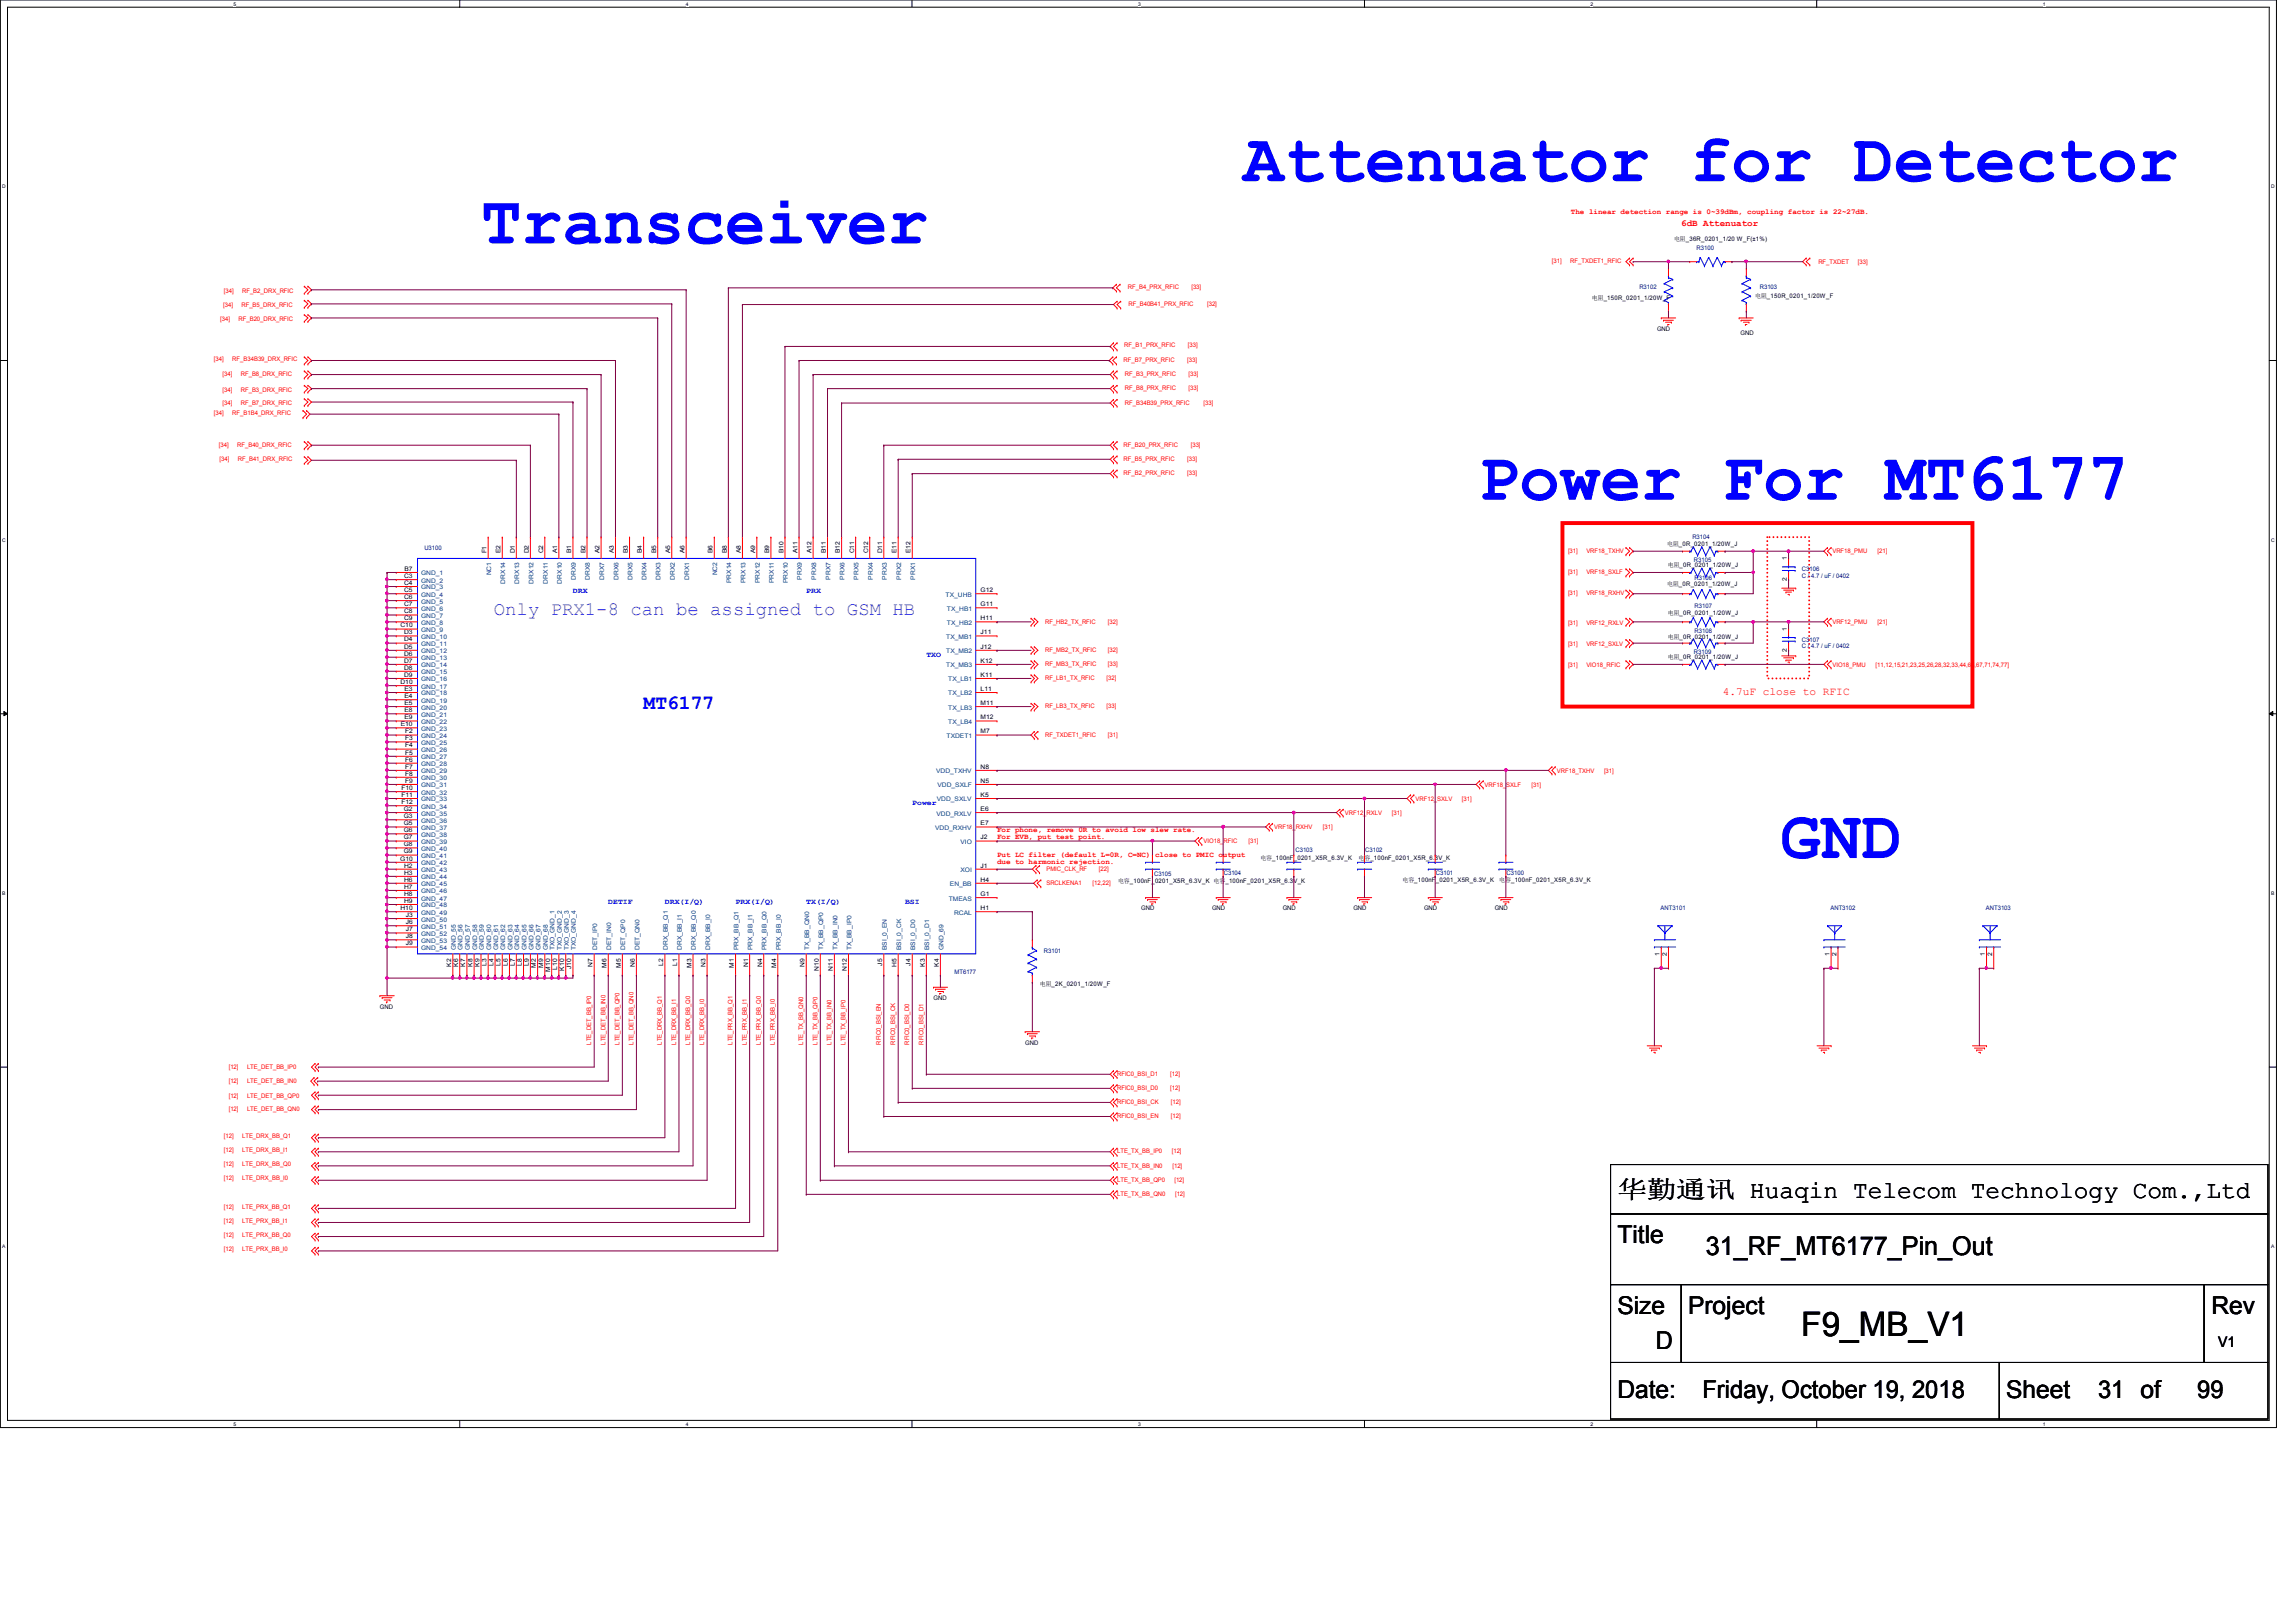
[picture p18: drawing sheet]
<svg xmlns="http://www.w3.org/2000/svg" width="297mm" height="210mm" viewBox="0 0 297 210" stroke-linecap="round" stroke-linejoin="round" font-family="sans-serif">
<defs><g id="words">
<g font-size="8.8" fill="#00f">
<text x="160.8" y="23.5">Attenuator for Detector</text>
<text x="62.2" y="31.5">Transceiver</text>
<text x="191.3" y="64.7">Power For MT6177</text>
<text x="230.3" y="111">GND</text>
</g>
<text font-size="4.4" x="233" y="172.9">F9_MB_V1</text>
<text font-size="3.3" x="220.7" y="162.4">31_RF_MT6177_Pin_Out</text>
<g font-size="3.2">
<text x="209.3" y="155">华华华华 Huaqin Telecom Technology Com.,Ltd</text>
<text x="209.3" y="160.9">Title</text>
<text x="209.3" y="170">Size</text>
<text x="218.4" y="170">Project</text>
<text x="286.1" y="170">Rev</text>
<text x="214.2" y="174.6">D</text>
<text x="209.3" y="181">Date:</text>
<text x="220.3" y="181">Friday, October 19, 2018</text>
<text x="259.5" y="181">Sheet</text>
<text x="271.4" y="181">31 of</text>
<text x="284.3" y="181">99</text>
</g>
<text font-size="2.6" fill="#00f" x="83.3" y="91.8">MT6177</text>
<text font-size="2.5" fill="#8000ff" x="63.9" y="79.6">Only PRX1-8 can be assigned to GSM HB</text>
<text font-size="1.9" x="287" y="174.3">V1</text>
<text font-size="1.4" fill="#f00" x="222.9" y="89.9">4.7uF close to RFIC</text>
<text font-size="1.2" fill="#f00" x="217.5" y="29.3">6dB Attenuator</text>
<g font-size="1" fill="#f00">
<text x="203.2" y="27.6">The linear detection range is 0~39dBm, coupling factor is 22~27dB.</text>
<text x="129" y="107.7">For phone, remove 0R to avoid low slew rate.</text>
<text x="129" y="110.9">Put LC filter (default L=0R, C=NC) close to PMIC output</text>
<text x="129" y="111.8">due to harmonic rejection.</text>
<text x="129" y="108.6">For EVB, put test point.</text>
</g>
<g font-size="1" fill="#00f">
<text x="74.1" y="76.8">DRX</text>
<text x="104.3" y="76.8">PRX</text>
<text x="119.8" y="85">TXO</text>
<text x="118" y="104.2">Power</text>
<text x="78.7" y="117">DETIF</text>
<text x="86" y="117">DRX(I/Q)</text>
<text x="95.2" y="117">PRX(I/Q)</text>
<text x="104.3" y="117">TX(I/Q)</text>
<text x="117.1" y="117">BSI</text>
</g>
<g font-size=".8" fill="#f00">
<text x="200.8" y="34.1">[31]</text>
<text x="203.2" y="34.1">RF_TXDET1_RFIC</text>
<text x="235.2" y="34.2">RF_TXDET</text>
<text x="240.4" y="34.2">[33]</text>
<text x="28.5" y="41.5">[34]</text>
<text x="28.9" y="39.8">[34]</text>
<text x="29" y="37.9">[34]</text>
<text x="30.9" y="41.5">RF_B20_DRX_RFIC</text>
<text x="31.2" y="39.8">RF_B5_DRX_RFIC</text>
<text x="31.3" y="37.9">RF_B2_DRX_RFIC</text>
<text x="145.9" y="37.3">RF_B4_PRX_RFIC</text>
<text x="146" y="39.5">RF_B40B41_PRX_RFIC</text>
<text x="154.1" y="37.3">[33]</text>
<text x="156.2" y="39.5">[32]</text>
<text x="27.7" y="46.8">[34]</text>
<text x="30.1" y="46.8">RF_B34B39_DRX_RFIC</text>
<text x="145.4" y="46.9">RF_B7_PRX_RFIC</text>
<text x="145.5" y="45">RF_B1_PRX_RFIC</text>
<text x="153.6" y="46.9">[33]</text>
<text x="153.7" y="45">[33]</text>
<text x="27.7" y="53.7">[34]</text>
<text x="28.8" y="50.7">[34]</text>
<text x="28.8" y="48.7">[34]</text>
<text x="28.8" y="52.4">[34]</text>
<text x="30.1" y="53.7">RF_B1B4_DRX_RFIC</text>
<text x="31.2" y="50.7">RF_B3_DRX_RFIC</text>
<text x="31.2" y="48.7">RF_B8_DRX_RFIC</text>
<text x="31.2" y="52.4">RF_B7_DRX_RFIC</text>
<text x="145.5" y="50.4">RF_B8_PRX_RFIC</text>
<text x="145.5" y="52.4">RF_B34B39_PRX_RFIC</text>
<text x="145.5" y="48.6">RF_B3_PRX_RFIC</text>
<text x="153.8" y="50.4">[33]</text>
<text x="153.8" y="48.6">[33]</text>
<text x="155.7" y="52.4">[33]</text>
<text x="28.3" y="57.8">[34]</text>
<text x="28.4" y="59.6">[34]</text>
<text x="30.7" y="57.8">RF_B40_DRX_RFIC</text>
<text x="30.8" y="59.6">RF_B41_DRX_RFIC</text>
<text x="145.4" y="59.6">RF_B5_PRX_RFIC</text>
<text x="145.4" y="57.8">RF_B20_PRX_RFIC</text>
<text x="153.6" y="59.6">[33]</text>
<text x="154" y="57.8">[33]</text>
<text x="145.4" y="61.5">RF_B2_PRX_RFIC</text>
<text x="153.6" y="61.5">[33]</text>
<text x="202.9" y="71.5">[31]</text>
<text x="205.2" y="71.5">VRF18_TXHV</text>
<text x="237.1" y="71.6">VRF18_PMU</text>
<text x="242.9" y="71.6">[21]</text>
<text x="202.9" y="74.3">[31]</text>
<text x="202.9" y="77">[31]</text>
<text x="205.2" y="74.3">VRF18_SXLF</text>
<text x="205.2" y="77">VRF18_RXHV</text>
<text x="135.2" y="80.7">RF_HB2_TX_RFIC</text>
<text x="143.3" y="80.7">[32]</text>
<text x="202.9" y="83.6">[31]</text>
<text x="202.9" y="80.9">[31]</text>
<text x="205.2" y="83.6">VRF12_SXLV</text>
<text x="205.2" y="80.9">VRF12_RXLV</text>
<text x="237.1" y="80.8">VRF12_PMU</text>
<text x="242.9" y="80.8">[21]</text>
<text x="135.2" y="86.2">RF_MB3_TX_RFIC</text>
<text x="135.2" y="88">RF_LB1_TX_RFIC</text>
<text x="135.2" y="84.4">RF_MB2_TX_RFIC</text>
<text x="143.2" y="88">[32]</text>
<text x="143.3" y="86.2">[33]</text>
<text x="143.3" y="84.4">[32]</text>
<text x="202.9" y="86.4">[31]</text>
<text x="205.2" y="86.4">VIO18_RFIC</text>
<text x="237.1" y="86.3">VIO18_PMU</text>
<text x="242.7" y="86.3">[11,12,15,21,23,25,26,28,32,33,44,65,67,71,74,77]</text>
<text x="135.2" y="95.4">RF_TXDET1_RFIC</text>
<text x="135.2" y="91.7">RF_LB3_TX_RFIC</text>
<text x="143.2" y="91.7">[33]</text>
<text x="143.3" y="95.4">[31]</text>
<text x="192.1" y="101.8">VRF18_SXLF</text>
<text x="198.1" y="101.8">[31]</text>
<text x="201.4" y="100">VRF18_TXHV</text>
<text x="207.5" y="100">[31]</text>
<text x="164.8" y="107.3">VRF18_RXHV</text>
<text x="171.1" y="107.3">[31]</text>
<text x="174" y="105.5">VRF12_RXLV</text>
<text x="180.1" y="105.5">[31]</text>
<text x="183.1" y="103.6">VRF12_SXLV</text>
<text x="189.1" y="103.6">[31]</text>
<text x="135.4" y="112.7">PMIC_CLK_RF</text>
<text x="142.2" y="112.7">[22]</text>
<text x="155.7" y="109.1">VIO18_RFIC</text>
<text x="161.5" y="109.1">[31]</text>
<text x="135.4" y="114.5">SRCLKENA1</text>
<text x="141.3" y="114.5">[12,22]</text>
<text x="76.5" y="135.2" transform="rotate(-90 76.5 135.2)">LTE_DET_BB_IP0</text>
<text x="78.3" y="135.2" transform="rotate(-90 78.3 135.2)">LTE_DET_BB_IN0</text>
<text x="80.1" y="135.2" transform="rotate(-90 80.1 135.2)">LTE_DET_BB_QP0</text>
<text x="82" y="135.2" transform="rotate(-90 82 135.2)">LTE_DET_BB_QN0</text>
<text x="85.6" y="135.2" transform="rotate(-90 85.6 135.2)">LTE_DRX_BB_Q1</text>
<text x="87.5" y="135.2" transform="rotate(-90 87.5 135.2)">LTE_DRX_BB_I1</text>
<text x="89.3" y="135.2" transform="rotate(-90 89.3 135.2)">LTE_DRX_BB_Q0</text>
<text x="91.1" y="135.2" transform="rotate(-90 91.1 135.2)">LTE_DRX_BB_I0</text>
<text x="94.8" y="135.2" transform="rotate(-90 94.8 135.2)">LTE_PRX_BB_Q1</text>
<text x="96.6" y="135.2" transform="rotate(-90 96.6 135.2)">LTE_PRX_BB_I1</text>
<text x="98.4" y="135.2" transform="rotate(-90 98.4 135.2)">LTE_PRX_BB_Q0</text>
<text x="100.2" y="135.2" transform="rotate(-90 100.2 135.2)">LTE_PRX_BB_I0</text>
<text x="103.9" y="135.2" transform="rotate(-90 103.9 135.2)">LTE_TX_BB_QN0</text>
<text x="105.7" y="135.2" transform="rotate(-90 105.7 135.2)">LTE_TX_BB_QP0</text>
<text x="107.6" y="135.2" transform="rotate(-90 107.6 135.2)">LTE_TX_BB_IN0</text>
<text x="109.4" y="135.2" transform="rotate(-90 109.4 135.2)">LTE_TX_BB_IP0</text>
<text x="114" y="135.2" transform="rotate(-90 114 135.2)">RFIC0_BSI_EN</text>
<text x="115.8" y="135.2" transform="rotate(-90 115.8 135.2)">RFIC0_BSI_CK</text>
<text x="117.6" y="135.2" transform="rotate(-90 117.6 135.2)">RFIC0_BSI_D0</text>
<text x="119.5" y="135.2" transform="rotate(-90 119.5 135.2)">RFIC0_BSI_D1</text>
<text x="29.6" y="138.3">[12]</text>
<text x="29.6" y="140.1">[12]</text>
<text x="29.6" y="142.1">[12]</text>
<text x="29.6" y="143.8">[12]</text>
<text x="32" y="138.3">LTE_DET_BB_IP0</text>
<text x="32" y="140.1">LTE_DET_BB_IN0</text>
<text x="32" y="142.1">LTE_DET_BB_QP0</text>
<text x="32" y="143.8">LTE_DET_BB_QN0</text>
<text x="144.5" y="139.2">RFIC0_BSI_D1</text>
<text x="144.5" y="141.1">RFIC0_BSI_D0</text>
<text x="144.5" y="142.9">RFIC0_BSI_CK</text>
<text x="151.4" y="139.2">[12]</text>
<text x="151.4" y="141.1">[12]</text>
<text x="151.5" y="142.9">[12]</text>
<text x="29" y="147.3">[12]</text>
<text x="29" y="149.1">[12]</text>
<text x="31.3" y="147.3">LTE_DRX_BB_Q1</text>
<text x="31.3" y="149.1">LTE_DRX_BB_I1</text>
<text x="144.5" y="144.7">RFIC0_BSI_EN</text>
<text x="144.5" y="149.3">LTE_TX_BB_IP0</text>
<text x="151.5" y="144.7">[12]</text>
<text x="151.6" y="149.3">[12]</text>
<text x="29" y="150.9">[12]</text>
<text x="29" y="152.7">[12]</text>
<text x="31.3" y="150.9">LTE_DRX_BB_Q0</text>
<text x="31.3" y="152.7">LTE_DRX_BB_I0</text>
<text x="144.5" y="151.1">LTE_TX_BB_IN0</text>
<text x="144.5" y="153">LTE_TX_BB_QP0</text>
<text x="144.5" y="154.8">LTE_TX_BB_QN0</text>
<text x="151.7" y="151.1">[12]</text>
<text x="151.9" y="153">[12]</text>
<text x="152" y="154.8">[12]</text>
<text x="29" y="156.4">[12]</text>
<text x="29" y="158.2">[12]</text>
<text x="29" y="160.1">[12]</text>
<text x="29" y="161.9">[12]</text>
<text x="31.3" y="156.4">LTE_PRX_BB_Q1</text>
<text x="31.3" y="158.2">LTE_PRX_BB_I1</text>
<text x="31.3" y="160.1">LTE_PRX_BB_Q0</text>
<text x="31.3" y="161.9">LTE_PRX_BB_I0</text>
</g>
<g font-size=".8">
<text x="216.6" y="31.2">电电_36R_0201_1/20 W_F(±1%)</text>
<text x="205.9" y="38.8">电电_150R_0201_1/20W_F</text>
<text x="227.1" y="38.5">电电_150R_0201_1/20W_F</text>
<text x="214.4" y="42.8">GND</text>
<text x="225.2" y="43.4">GND</text>
<text x="62.9" y="71.6" transform="rotate(-90 62.9 71.6)">F1</text>
<text x="64.8" y="71.6" transform="rotate(-90 64.8 71.6)">E2</text>
<text x="66.6" y="71.6" transform="rotate(-90 66.6 71.6)">D1</text>
<text x="68.4" y="71.6" transform="rotate(-90 68.4 71.6)">D2</text>
<text x="70.3" y="71.6" transform="rotate(-90 70.3 71.6)">C2</text>
<text x="72.1" y="71.6" transform="rotate(-90 72.1 71.6)">A1</text>
<text x="73.9" y="71.6" transform="rotate(-90 73.9 71.6)">B1</text>
<text x="75.7" y="71.6" transform="rotate(-90 75.7 71.6)">B2</text>
<text x="77.6" y="71.6" transform="rotate(-90 77.6 71.6)">A2</text>
<text x="79.4" y="71.6" transform="rotate(-90 79.4 71.6)">A3</text>
<text x="81.2" y="71.6" transform="rotate(-90 81.2 71.6)">B3</text>
<text x="83.1" y="71.6" transform="rotate(-90 83.1 71.6)">B4</text>
<text x="84.9" y="71.6" transform="rotate(-90 84.9 71.6)">B5</text>
<text x="86.7" y="71.6" transform="rotate(-90 86.7 71.6)">A5</text>
<text x="88.6" y="71.6" transform="rotate(-90 88.6 71.6)">A6</text>
<text x="92.2" y="71.6" transform="rotate(-90 92.2 71.6)">B6</text>
<text x="94" y="71.6" transform="rotate(-90 94 71.6)">B8</text>
<text x="95.8" y="71.6" transform="rotate(-90 95.8 71.6)">A8</text>
<text x="97.7" y="71.6" transform="rotate(-90 97.7 71.6)">A9</text>
<text x="99.5" y="71.6" transform="rotate(-90 99.5 71.6)">B9</text>
<text x="101.3" y="71.6" transform="rotate(-90 101.3 71.6)">B10</text>
<text x="103.2" y="71.6" transform="rotate(-90 103.2 71.6)">A11</text>
<text x="105" y="71.6" transform="rotate(-90 105 71.6)">A12</text>
<text x="106.8" y="71.6" transform="rotate(-90 106.8 71.6)">B11</text>
<text x="108.7" y="71.6" transform="rotate(-90 108.7 71.6)">B12</text>
<text x="110.5" y="71.6" transform="rotate(-90 110.5 71.6)">C11</text>
<text x="112.3" y="71.6" transform="rotate(-90 112.3 71.6)">C12</text>
<text x="114.1" y="71.6" transform="rotate(-90 114.1 71.6)">D11</text>
<text x="116" y="71.6" transform="rotate(-90 116 71.6)">E11</text>
<text x="117.8" y="71.6" transform="rotate(-90 117.8 71.6)">E12</text>
<text x="215.7" y="70.7">电电_0R_0201_1/20W_J</text>
<text x="52.3" y="77.5">C6</text>
<text x="52.3" y="76.6">C5</text>
<text x="52.3" y="75.7">C4</text>
<text x="52.3" y="74.8">C3</text>
<text x="52.3" y="73.9">B7</text>
<text x="126.9" y="76.6">G12</text>
<text x="215.7" y="75.9">电电_0R_0201_1/20W_J</text>
<text x="215.8" y="73.4">电电_0R_0201_1/20W_J</text>
<text x="231.2" y="75.2" transform="rotate(-90 231.2 75.2)">2</text>
<text x="231.2" y="72.5" transform="rotate(-90 231.2 72.5)">1</text>
<text x="51.8" y="81.2">C10</text>
<text x="52.3" y="78.4">C7</text>
<text x="52.3" y="79.4">C8</text>
<text x="52.3" y="83">D4</text>
<text x="52.3" y="83.9">D5</text>
<text x="52.3" y="82.1">D3</text>
<text x="52.3" y="80.3">C9</text>
<text x="126.9" y="78.4">G11</text>
<text x="126.9" y="80.3">H11</text>
<text x="126.9" y="82.1">J11</text>
<text x="126.9" y="83.9">J12</text>
<text x="215.8" y="79.6">电电_0R_0201_1/20W_J</text>
<text x="215.8" y="82.6">电电_0R_0201_1/20W_J</text>
<text x="231.2" y="81.7" transform="rotate(-90 231.2 81.7)">1</text>
<text x="51.8" y="88.5">D10</text>
<text x="52.3" y="84.8">D6</text>
<text x="52.3" y="85.8">D7</text>
<text x="52.3" y="86.7">D8</text>
<text x="52.3" y="87.6">D9</text>
<text x="52.3" y="89.4">E3</text>
<text x="126.9" y="85.8">K12</text>
<text x="126.9" y="87.6">K11</text>
<text x="126.9" y="89.4">L11</text>
<text x="215.8" y="85.3">电电_0R_0201_1/20W_J</text>
<text x="231.2" y="84.3" transform="rotate(-90 231.2 84.3)">2</text>
<text x="51.9" y="94">E10</text>
<text x="52.3" y="92.2">E8</text>
<text x="52.3" y="93.1">E9</text>
<text x="52.3" y="90.3">E4</text>
<text x="52.3" y="91.2">E5</text>
<text x="52.4" y="94.9">F2</text>
<text x="52.4" y="95.8">F3</text>
<text x="126.9" y="91.2">M11</text>
<text x="126.9" y="93.1">M12</text>
<text x="126.9" y="94.9">M7</text>
<text x="52.4" y="98.6">F6</text>
<text x="52.4" y="100.4">F8</text>
<text x="52.4" y="97.7">F5</text>
<text x="52.4" y="99.5">F7</text>
<text x="52.4" y="101.3">F9</text>
<text x="52.4" y="96.7">F4</text>
<text x="126.9" y="99.5">N8</text>
<text x="126.9" y="101.3">N5</text>
<text x="51.9" y="102.2">F10</text>
<text x="51.9" y="103.1">F11</text>
<text x="51.9" y="104.1">F12</text>
<text x="52.2" y="107.7">G6</text>
<text x="52.2" y="104.9">G2</text>
<text x="52.2" y="105.9">G3</text>
<text x="52.2" y="106.8">G5</text>
<text x="126.9" y="104.9">E6</text>
<text x="126.9" y="103.1">K5</text>
<text x="126.9" y="106.8">E7</text>
<text x="51.8" y="111.4">G10</text>
<text x="52.2" y="109.5">G8</text>
<text x="52.2" y="110.4">G9</text>
<text x="52.2" y="108.6">G7</text>
<text x="52.3" y="112.3">H2</text>
<text x="52.3" y="113.2">H3</text>
<text x="126.9" y="112.3">J1</text>
<text x="126.9" y="108.6">J2</text>
<text x="163.1" y="111.3">电电_100nF_0201_X5R_6.3V_K</text>
<text x="175.8" y="111.3">电电_100nF_0201_X5R_6.3V_K</text>
<text x="51.8" y="117.8">H10</text>
<text x="52.3" y="116">H8</text>
<text x="52.3" y="116.8">H9</text>
<text x="52.3" y="115">H7</text>
<text x="52.3" y="114.1">H6</text>
<text x="52.5" y="119.6">J6</text>
<text x="52.5" y="118.7">J3</text>
<text x="126.9" y="114.1">H4</text>
<text x="126.9" y="117.8">H1</text>
<text x="126.9" y="116">G1</text>
<text x="144.6" y="114.3">电电_100nF_0201_X5R_6.3V_K 电电_100nF_0201_X5R_6.3V_K</text>
<text x="147.7" y="117.8">GND</text>
<text x="156.8" y="117.8">GND</text>
<text x="165.9" y="117.8">GND</text>
<text x="175.1" y="117.8">GND</text>
<text x="181.4" y="114.2">电电_100nF_0201_X5R_6.3V_K</text>
<text x="184.2" y="117.8">GND</text>
<text x="193.4" y="117.8">GND</text>
<text x="194" y="114.2">电电_100nF_0201_X5R_6.3V_K</text>
<text x="52.5" y="121.4">J8</text>
<text x="52.5" y="122.3">J9</text>
<text x="52.5" y="120.5">J7</text>
<text x="58.4" y="125.1" transform="rotate(-90 58.4 125.1)">K2</text>
<text x="59.3" y="125.1" transform="rotate(-90 59.3 125.1)">K6</text>
<text x="60.2" y="125.1" transform="rotate(-90 60.2 125.1)">K7</text>
<text x="61.1" y="125.1" transform="rotate(-90 61.1 125.1)">K8</text>
<text x="62" y="125.1" transform="rotate(-90 62 125.1)">K9</text>
<text x="62.9" y="125" transform="rotate(-90 62.9 125)">L3</text>
<text x="63.8" y="125" transform="rotate(-90 63.8 125)">L4</text>
<text x="64.8" y="125" transform="rotate(-90 64.8 125)">L5</text>
<text x="65.7" y="125" transform="rotate(-90 65.7 125)">L6</text>
<text x="66.6" y="125" transform="rotate(-90 66.6 125)">L7</text>
<text x="67.5" y="125" transform="rotate(-90 67.5 125)">L8</text>
<text x="68.4" y="125" transform="rotate(-90 68.4 125)">L9</text>
<text x="69.3" y="125.3" transform="rotate(-90 69.3 125.3)">M2</text>
<text x="70.3" y="125.3" transform="rotate(-90 70.3 125.3)">M9</text>
<text x="71.2" y="125.7" transform="rotate(-90 71.2 125.7)">M10</text>
<text x="72.1" y="125.5" transform="rotate(-90 72.1 125.5)">L10</text>
<text x="73" y="125.6" transform="rotate(-90 73 125.6)">K10</text>
<text x="73.9" y="125.4" transform="rotate(-90 73.9 125.4)">J10</text>
<text x="76.7" y="125.2" transform="rotate(-90 76.7 125.2)">N7</text>
<text x="78.5" y="125.3" transform="rotate(-90 78.5 125.3)">M6</text>
<text x="80.3" y="125.3" transform="rotate(-90 80.3 125.3)">M5</text>
<text x="82.1" y="125.2" transform="rotate(-90 82.1 125.2)">N6</text>
<text x="85.8" y="125" transform="rotate(-90 85.8 125)">L2</text>
<text x="87.6" y="125" transform="rotate(-90 87.6 125)">L1</text>
<text x="89.4" y="125.3" transform="rotate(-90 89.4 125.3)">M3</text>
<text x="91.3" y="125.2" transform="rotate(-90 91.3 125.2)">N3</text>
<text x="95" y="125.3" transform="rotate(-90 95 125.3)">M1</text>
<text x="96.8" y="125.2" transform="rotate(-90 96.8 125.2)">N1</text>
<text x="98.6" y="125.2" transform="rotate(-90 98.6 125.2)">N4</text>
<text x="100.4" y="125.3" transform="rotate(-90 100.4 125.3)">M4</text>
<text x="104.1" y="125.2" transform="rotate(-90 104.1 125.2)">N9</text>
<text x="105.9" y="125.6" transform="rotate(-90 105.9 125.6)">N10</text>
<text x="107.7" y="125.6" transform="rotate(-90 107.7 125.6)">N11</text>
<text x="109.6" y="125.6" transform="rotate(-90 109.6 125.6)">N12</text>
<text x="114.1" y="125" transform="rotate(-90 114.1 125)">J5</text>
<text x="116" y="125.2" transform="rotate(-90 116 125.2)">H5</text>
<text x="117.8" y="125" transform="rotate(-90 117.8 125)">J4</text>
<text x="119.6" y="125.1" transform="rotate(-90 119.6 125.1)">K3</text>
<text x="121.5" y="125.1" transform="rotate(-90 121.5 125.1)">K4</text>
<text x="214.7" y="123.7" transform="rotate(-90 214.7 123.7)">1</text>
<text x="215.6" y="123.7" transform="rotate(-90 215.6 123.7)">2</text>
<text x="236.7" y="123.7" transform="rotate(-90 236.7 123.7)">1</text>
<text x="237.6" y="123.7" transform="rotate(-90 237.6 123.7)">2</text>
<text x="256.8" y="123.7" transform="rotate(-90 256.8 123.7)">1</text>
<text x="257.7" y="123.7" transform="rotate(-90 257.7 123.7)">2</text>
<text x="49.1" y="130.5">GND</text>
<text x="120.8" y="129.5">GND</text>
<text x="134.5" y="127.6">电电_2K_0201_1/20W_F</text>
<text x="132.6" y="135.2">GND</text>
</g>
<g font-size=".8" fill="#000080">
<text x="219.5" y="32.3">R3100</text>
<text x="212.1" y="37.3">R3102</text>
<text x="227.7" y="37.3">R3103</text>
<text x="54.9" y="71.2">U3100</text>
<text x="218.9" y="69.7">R3104</text>
<text x="219.2" y="72.7">R3105</text>
<text x="219.2" y="75.1">R3106</text>
<text x="233.1" y="73.9">C3106</text>
<text x="233.1" y="74.8">C / 4.7 / uF / 0402</text>
<text x="219.2" y="78.7">R3107</text>
<text x="219.2" y="81.9">R3108</text>
<text x="233.1" y="83.1">C3107</text>
<text x="233.1" y="83.9">C / 4.7 / uF / 0402</text>
<text x="219.2" y="84.6">R3109</text>
<text x="149.3" y="113.3">C3105</text>
<text x="158.3" y="113.2">C3104</text>
<text x="167.6" y="110.3">C3103</text>
<text x="176.6" y="110.3">C3102</text>
<text x="185.8" y="113.2">C3101</text>
<text x="194.9" y="113.2">C3100</text>
<text x="214.8" y="117.8">ANT3101</text>
<text x="236.8" y="117.8">ANT3102</text>
<text x="256.9" y="117.8">ANT3103</text>
<text x="135" y="123.3">R3101</text>
<text x="123.5" y="126.1">MT6177</text>
</g>
<g font-size=".8" fill="#004080">
<text x="54.5" y="77.2">GND_4</text>
<text x="54.5" y="76.3">GND_3</text>
<text x="54.5" y="75.4">GND_2</text>
<text x="54.5" y="74.5">GND_1</text>
<text x="63.5" y="74.5" transform="rotate(-90 63.5 74.5)">NC1</text>
<text x="65.4" y="75.5" transform="rotate(-90 65.4 75.5)">DRX14</text>
<text x="67.2" y="75.5" transform="rotate(-90 67.2 75.5)">DRX13</text>
<text x="69" y="75.5" transform="rotate(-90 69 75.5)">DRX12</text>
<text x="70.9" y="75.5" transform="rotate(-90 70.9 75.5)">DRX11</text>
<text x="72.7" y="75.5" transform="rotate(-90 72.7 75.5)">DRX10</text>
<text x="74.5" y="75.1" transform="rotate(-90 74.5 75.1)">DRX9</text>
<text x="76.3" y="75.1" transform="rotate(-90 76.3 75.1)">DRX8</text>
<text x="78.1" y="75.1" transform="rotate(-90 78.1 75.1)">DRX7</text>
<text x="80" y="75.1" transform="rotate(-90 80 75.1)">DRX6</text>
<text x="81.8" y="75.1" transform="rotate(-90 81.8 75.1)">DRX5</text>
<text x="83.6" y="75.1" transform="rotate(-90 83.6 75.1)">DRX4</text>
<text x="85.5" y="75.1" transform="rotate(-90 85.5 75.1)">DRX3</text>
<text x="87.3" y="75.1" transform="rotate(-90 87.3 75.1)">DRX2</text>
<text x="89.2" y="75.1" transform="rotate(-90 89.2 75.1)">DRX1</text>
<text x="92.8" y="74.5" transform="rotate(-90 92.8 74.5)">NC2</text>
<text x="94.6" y="75.5" transform="rotate(-90 94.6 75.5)">PRX14</text>
<text x="96.4" y="75.5" transform="rotate(-90 96.4 75.5)">PRX13</text>
<text x="98.3" y="75.5" transform="rotate(-90 98.3 75.5)">PRX12</text>
<text x="100.1" y="75.5" transform="rotate(-90 100.1 75.5)">PRX11</text>
<text x="101.9" y="75.5" transform="rotate(-90 101.9 75.5)">PRX10</text>
<text x="103.8" y="75" transform="rotate(-90 103.8 75)">PRX9</text>
<text x="105.6" y="75" transform="rotate(-90 105.6 75)">PRX8</text>
<text x="107.4" y="75" transform="rotate(-90 107.4 75)">PRX7</text>
<text x="109.3" y="75" transform="rotate(-90 109.3 75)">PRX6</text>
<text x="111.1" y="75" transform="rotate(-90 111.1 75)">PRX5</text>
<text x="112.9" y="75" transform="rotate(-90 112.9 75)">PRX4</text>
<text x="114.7" y="75" transform="rotate(-90 114.7 75)">PRX3</text>
<text x="116.6" y="75" transform="rotate(-90 116.6 75)">PRX2</text>
<text x="118.4" y="75" transform="rotate(-90 118.4 75)">PRX1</text>
<text x="122.3" y="77.2">TX_UHB</text>
<text x="54.5" y="78.1">GND_5</text>
<text x="54.5" y="79">GND_6</text>
<text x="54.5" y="80">GND_7</text>
<text x="54.5" y="83.6">GND_11</text>
<text x="54.5" y="82.7">GND_10</text>
<text x="54.5" y="80.9">GND_8</text>
<text x="54.5" y="81.8">GND_9</text>
<text x="122.4" y="82.7">TX_MB1</text>
<text x="122.5" y="79">TX_HB1</text>
<text x="122.5" y="80.9">TX_HB2</text>
<text x="54.5" y="84.5">GND_12</text>
<text x="54.5" y="85.4">GND_13</text>
<text x="54.5" y="86.4">GND_14</text>
<text x="54.5" y="87.2">GND_15</text>
<text x="54.5" y="88.2">GND_16</text>
<text x="54.5" y="89.1">GND_17</text>
<text x="122.4" y="84.5">TX_MB2</text>
<text x="122.4" y="86.4">TX_MB3</text>
<text x="122.7" y="88.2">TX_LB1</text>
<text x="54.5" y="92.8">GND_21</text>
<text x="54.5" y="93.7">GND_22</text>
<text x="54.5" y="94.6">GND_23</text>
<text x="54.5" y="90.9">GND_19</text>
<text x="54.5" y="91.8">GND_20</text>
<text x="54.5" y="95.5">GND_24</text>
<text x="54.5" y="90">GND_18</text>
<text x="122.5" y="95.5">TXDET1</text>
<text x="122.7" y="90">TX_LB2</text>
<text x="122.7" y="91.8">TX_LB3</text>
<text x="122.7" y="93.7">TX_LB4</text>
<text x="54.5" y="99.1">GND_28</text>
<text x="54.5" y="101">GND_30</text>
<text x="54.5" y="98.3">GND_27</text>
<text x="54.5" y="100.1">GND_29</text>
<text x="54.5" y="101.9">GND_31</text>
<text x="54.5" y="96.4">GND_25</text>
<text x="54.5" y="97.3">GND_26</text>
<text x="121.1" y="100.1">VDD_TXHV</text>
<text x="121.3" y="101.9">VDD_SXLF</text>
<text x="54.5" y="102.8">GND_32</text>
<text x="54.5" y="103.7">GND_33</text>
<text x="54.5" y="104.6">GND_34</text>
<text x="54.5" y="105.5">GND_35</text>
<text x="54.5" y="106.5">GND_36</text>
<text x="54.5" y="107.4">GND_37</text>
<text x="121" y="107.4">VDD_RXHV</text>
<text x="121.2" y="105.5">VDD_RXLV</text>
<text x="121.2" y="103.7">VDD_SXLV</text>
<text x="54.5" y="110.1">GND_40</text>
<text x="54.5" y="111">GND_41</text>
<text x="54.5" y="108.3">GND_38</text>
<text x="54.5" y="109.2">GND_39</text>
<text x="54.5" y="112">GND_42</text>
<text x="54.5" y="112.9">GND_43</text>
<text x="54.5" y="113.8">GND_44</text>
<text x="124.2" y="112.9">XOI</text>
<text x="124.2" y="109.2">VIO</text>
<text x="54.5" y="116.5">GND_47</text>
<text x="54.5" y="117.4">GND_48</text>
<text x="54.5" y="115.6">GND_46</text>
<text x="54.5" y="114.7">GND_45</text>
<text x="54.5" y="118.4">GND_49</text>
<text x="54.5" y="119.3">GND_50</text>
<text x="122.8" y="116.5">TMEAS</text>
<text x="122.9" y="114.7">EN_BB</text>
<text x="123.4" y="118.4">RCAL</text>
<text x="54.5" y="122">GND_53</text>
<text x="54.5" y="122.9">GND_54</text>
<text x="54.5" y="121.1">GND_52</text>
<text x="54.5" y="120.2">GND_51</text>
<text x="59" y="123" transform="rotate(-90 59 123)">GND_55</text>
<text x="59.9" y="123" transform="rotate(-90 59.9 123)">GND_56</text>
<text x="60.8" y="123" transform="rotate(-90 60.8 123)">GND_57</text>
<text x="61.7" y="123" transform="rotate(-90 61.7 123)">GND_58</text>
<text x="62.6" y="123" transform="rotate(-90 62.6 123)">GND_59</text>
<text x="63.5" y="123" transform="rotate(-90 63.5 123)">GND_60</text>
<text x="64.4" y="123" transform="rotate(-90 64.4 123)">GND_61</text>
<text x="65.4" y="123" transform="rotate(-90 65.4 123)">GND_62</text>
<text x="66.3" y="123" transform="rotate(-90 66.3 123)">GND_63</text>
<text x="67.2" y="123" transform="rotate(-90 67.2 123)">GND_64</text>
<text x="68.1" y="123" transform="rotate(-90 68.1 123)">GND_65</text>
<text x="69" y="123" transform="rotate(-90 69 123)">GND_66</text>
<text x="69.9" y="123" transform="rotate(-90 69.9 123)">GND_67</text>
<text x="70.9" y="123" transform="rotate(-90 70.9 123)">GND_68</text>
<text x="71.8" y="123" transform="rotate(-90 71.8 123)">TXO_GND_1</text>
<text x="72.7" y="123" transform="rotate(-90 72.7 123)">TXO_GND_2</text>
<text x="73.6" y="123" transform="rotate(-90 73.6 123)">TXO_GND_3</text>
<text x="74.5" y="123" transform="rotate(-90 74.5 123)">TXO_GND_4</text>
<text x="77.3" y="123" transform="rotate(-90 77.3 123)">DET_IP0</text>
<text x="79.1" y="123" transform="rotate(-90 79.1 123)">DET_IN0</text>
<text x="80.9" y="123" transform="rotate(-90 80.9 123)">DET_QP0</text>
<text x="82.7" y="123" transform="rotate(-90 82.7 123)">DET_QN0</text>
<text x="86.4" y="123" transform="rotate(-90 86.4 123)">DRX_BB_Q1</text>
<text x="88.2" y="123" transform="rotate(-90 88.2 123)">DRX_BB_I1</text>
<text x="90" y="123" transform="rotate(-90 90 123)">DRX_BB_Q0</text>
<text x="91.9" y="123" transform="rotate(-90 91.9 123)">DRX_BB_I0</text>
<text x="95.5" y="123" transform="rotate(-90 95.5 123)">PRX_BB_Q1</text>
<text x="97.4" y="123" transform="rotate(-90 97.4 123)">PRX_BB_I1</text>
<text x="99.2" y="123" transform="rotate(-90 99.2 123)">PRX_BB_Q0</text>
<text x="101" y="123" transform="rotate(-90 101 123)">PRX_BB_I0</text>
<text x="104.7" y="123" transform="rotate(-90 104.7 123)">TX_BB_QN0</text>
<text x="106.5" y="123" transform="rotate(-90 106.5 123)">TX_BB_QP0</text>
<text x="108.3" y="123" transform="rotate(-90 108.3 123)">TX_BB_IN0</text>
<text x="110.1" y="123" transform="rotate(-90 110.1 123)">TX_BB_IP0</text>
<text x="114.7" y="123" transform="rotate(-90 114.7 123)">BSI_0_EN</text>
<text x="116.6" y="123" transform="rotate(-90 116.6 123)">BSI_0_CK</text>
<text x="118.4" y="123" transform="rotate(-90 118.4 123)">BSI_0_D0</text>
<text x="120.2" y="123" transform="rotate(-90 120.2 123)">BSI_0_D1</text>
<text x="122" y="123" transform="rotate(-90 122 123)">GND_69</text>
</g>
<g font-size=".6">
<text x="30.2" y=".7">5</text>
<text x="88.7" y=".7">4</text>
<text x="147.2" y=".7">3</text>
<text x="205.8" y=".7">2</text>
<text x="264.3" y=".7">1</text>
<text x=".3" y="24.4">D</text>
<text x="293.8" y="24.4">D</text>
<text x=".3" y="70.1">C</text>
<text x="293.8" y="70.1">C</text>
<text x=".3" y="115.8">B</text>
<text x="293.8" y="115.8">B</text>
<text x=".3" y="161.5">A</text>
<text x="293.8" y="161.5">A</text>
<text x="30.2" y="184.5">5</text>
<text x="88.7" y="184.5">4</text>
<text x="147.2" y="184.5">3</text>
<text x="205.8" y="184.5">2</text>
<text x="264.3" y="184.5">1</text>
</g>
</g></defs>
<path d="M0 0h294.5v184.7h-294.5zM1 .9h292.6v182.9h-292.6z" fill="none" stroke="#000" stroke-width=".13"/>
<g fill="#fff">
<path d="M30.2 .1h.4v.7h-.4z"/>
<path d="M30.2 183.9h.4v.8h-.4z"/>
</g>
<path d="M59.5 0v.9M59.5 183.8v.9" fill="none" stroke="#000" stroke-width=".13"/>
<g fill="#fff">
<path d="M88.7 .1h.4v.7h-.4z"/>
<path d="M88.7 183.9h.4v.8h-.4z"/>
</g>
<path d="M118 0v.9M118 183.8v.9" fill="none" stroke="#000" stroke-width=".13"/>
<g fill="#fff">
<path d="M147.2 .1h.4v.7h-.4z"/>
<path d="M147.2 183.9h.4v.8h-.4z"/>
</g>
<path d="M176.5 0v.9M176.5 183.8v.9" fill="none" stroke="#000" stroke-width=".13"/>
<g fill="#fff">
<path d="M205.8 .1h.3v.7h-.3z"/>
<path d="M205.8 183.9h.3v.8h-.3z"/>
</g>
<path d="M235 0v.9M235 183.8v.9" fill="none" stroke="#000" stroke-width=".13"/>
<g fill="#fff">
<path d="M264.3 .1h.3v.7h-.3z"/>
<path d="M264.3 183.9h.3v.8h-.3z"/>
<path d="M.3 23.8h.5v.7h-.5z"/>
<path d="M293.8 23.8h.5v.7h-.5z"/>
<path d="M.3 69.5h.5v.7h-.5z"/>
<path d="M293.8 69.5h.5v.7h-.5z"/>
</g>
<path d="M0 46.7h1M293.6 46.7h.9" fill="none" stroke="#000" stroke-width=".13"/>
<g fill="#fff">
<path d="M.3 115.2h.4v.8h-.4z"/>
<path d="M293.8 115.2h.5v.8h-.5z"/>
</g>
<path d="M0 92.4h1M.5 92.1l.5 .3-.5 .2zM293.6 92.4l.4-.3v.5zM293.6 92.4h.9" fill="none" stroke="#000" stroke-width=".13"/>
<path d="M.5 92.1l.5 .3-.5 .2zM293.6 92.4l.4-.3v.5z" fill="#000"/>
<g fill="#fff">
<path d="M.3 161h.4v.7h-.4z"/>
<path d="M293.8 161h.4v.7h-.4z"/>
</g>
<path d="M0 138.1h1M293.6 138.1h.9M208.4 157.1h85v9.1h-85zM208.4 150.7h85v6.4h-85zM208.4 166.2h9.1v10.1h-9.1zM208.4 176.3h50.3v7.3h-50.3zM217.5 166.2h67.7v10.1h-67.7zM258.7 176.3h34.7v7.3h-34.7zM285.2 166.2h8.2v10.1h-8.2z" fill="none" stroke="#000" stroke-width=".13"/>
<path d="M228.6 69.5h5.5v18.3h-5.5z" fill="none" stroke="#f00" stroke-width=".25" stroke-dasharray="0 .5"/>
<path d="M202.1 67.7h53.1v23.7h-53.1z" fill="none" stroke="#f00" stroke-width=".51"/>
<g fill="none" stroke="#f00" stroke-width=".13">
<path d="M39.4 38h.1M39.4 37h.1M39.4 38.9h.1M39.4 39.8h.1M39.4 37l.4 .5-.4 .5M39.4 38.9l.4 .4-.4 .5M39.8 37h.1M39.8 38h.1M39.8 39.8h.1M39.8 38.9h.1M39.8 37l.5 .5-.5 .5M39.8 38.9l.5 .4-.5 .5"/>
<path d="M144.4 37.7h.1M144.4 36.8h.1M144.4 36.8l-.4 .5 .4 .4M144.5 39.9h.1M144.5 39h.1M144.5 39l-.4 .4 .4 .5M144.9 36.8h.1M144.9 37.7h.1M144.9 36.8l-.5 .5 .5 .4M145 39h.1M145 39.9h.1M145 39l-.5 .4 .5 .5"/>
<path d="M210.8 33.4h.1M210.8 34.3h.1M210.8 33.4l-.4 .5 .4 .4M211.3 33.4h.1M211.3 34.3h.1M211.3 33.4l-.5 .5 .5 .4M215.9 34.8h.1M215.9 34.8v.9M215.9 39.3v1M218.6 33.9h.1M218.6 33.9h.9M223.2 33.9h.9"/>
<path d="M224.1 33.9h.1M225.9 34.8h.1M225.9 34.8v.9M225.9 39.3v1M233.7 33.4h.1M233.7 34.3h.1M233.7 33.4l-.5 .5 .5 .4M234.1 34.3h.1M234.1 33.4h.1M234.1 33.4l-.4 .5 .4 .4M39.2 54.1h.1M39.2 53.1h.1"/>
<path d="M39.2 53.1l.5 .5-.5 .5M39.4 57.1h.1M39.4 58.1h.1M39.4 50.8h.1M39.4 49.9h.1M39.4 48h.1M39.4 48.9h.1M39.4 46.2h.1M39.4 47.1h.1M39.4 41.6h.1M39.4 40.7h.1M39.4 52.5h.1"/>
<path d="M39.4 51.6h.1M39.4 60h.1M39.4 59.1h.1M39.4 57.1l.4 .5-.4 .5M39.4 49.9l.4 .4-.4 .5M39.4 48l.4 .5-.4 .4M39.4 46.2l.4 .5-.4 .4M39.4 40.7l.4 .4-.4 .5M39.4 51.6l.4 .4-.4 .5M39.4 59.1l.4 .5-.4 .4M39.7 53.1h.1M39.7 54.1h.1"/>
<path d="M39.7 53.1l.4 .5-.4 .5M39.8 58.1h.1M39.8 57.1h.1M39.8 49.9h.1M39.8 50.8h.1M39.8 48.9h.1M39.8 48h.1M39.8 47.1h.1M39.8 46.2h.1M39.8 40.7h.1M39.8 41.6h.1M39.8 51.6h.1"/>
<path d="M39.8 52.5h.1M39.8 59.1h.1M39.8 60h.1M39.8 57.1l.5 .5-.5 .5M39.8 49.9l.5 .4-.5 .5M39.8 48l.5 .5-.5 .4M39.8 46.2l.5 .5-.5 .4M39.8 40.7l.5 .4-.5 .5M39.8 51.6l.5 .4-.5 .5M39.8 59.1l.5 .5-.5 .4M144 47.1h.1M144 46.2h.1"/>
<path d="M144 46.2l-.5 .5 .5 .4M144.1 50.8h.1M144.1 49.9h.1M144.1 59.9h.1M144.1 59h.1M144.1 58.1h.1M144.1 57.1h.1M144.1 52.6h.1M144.1 51.7h.1M144.1 48.9h.1M144.1 48h.1M144.1 45.3h.1"/>
<path d="M144.1 44.4h.1M144.1 49.9l-.5 .4 .5 .5M144.1 59l-.5 .4 .5 .5M144.1 57.1l-.5 .5 .5 .5M144.1 51.7l-.5 .5 .5 .4M144.1 48l-.5 .5 .5 .4M144.1 44.4l-.5 .4 .5 .5M144.4 46.2h.1M144.4 47.1h.1M144.4 46.2l-.4 .5 .4 .4M144.5 49.9h.1M144.5 50.8h.1"/>
<path d="M144.5 59h.1M144.5 59.9h.1M144.5 57.1h.1M144.5 58.1h.1M144.5 51.7h.1M144.5 52.6h.1M144.5 48h.1M144.5 48.9h.1M144.5 44.4h.1M144.5 45.3h.1M144.5 49.9l-.4 .4 .4 .5M144.5 59l-.4 .4 .4 .5"/>
<path d="M144.5 57.1l-.4 .5 .4 .5M144.5 51.7l-.4 .5 .4 .4M144.5 48l-.4 .5 .4 .4M144.5 44.4l-.4 .4 .4 .5M214.9 41.1h.1M214.9 41.1h1.9M215.2 41.4h.1M215.2 41.4h1.3M215.5 41.7h.7M215.8 42h.1M215.9 40.3h.1M216.2 41.7h.1"/>
<path d="M225 41.1h.1M225 41.1h1.8M225.3 41.4h.1M225.3 41.4h1.3M225.5 41.7h.8M225.8 42h.1M225.8 42h.2M225.9 40.3h.1M226.3 41.7h.1M51.3 77.7h.1M51.3 76.8h.1M51.3 75.9h.1"/>
<path d="M51.3 75h.1M51.3 78.7h.1M51.3 79.6h.1M51.3 74.1h.1M51.3 76.8h2.7M51.3 78.7h2.7M51.3 77.7h2.7M51.3 75.9h2.7M51.3 75h2.7M51.3 79.6h2.7M51.3 74.1h2.7M63.2 69.5h.1"/>
<path d="M63.2 69.5v2.8M65 69.5h.1M65 69.5v2.8M66.8 69.5h.1M66.8 69.5v2.8M68.6 69.5h.1M68.6 69.5v2.8M70.5 69.5h.1M70.5 69.5v2.8M72.3 69.5h.1M72.3 69.5v2.8M74.1 69.5h.1"/>
<path d="M74.1 69.5v2.8M75.9 69.5h.1M75.9 69.5v2.8M77.8 69.5h.1M77.8 69.5v2.8M79.6 69.5h.1M79.6 69.5v2.8M81.4 69.5h.1M81.4 69.5v2.8M83.3 69.5h.1M83.3 69.5v2.8M85.1 69.5h.1"/>
<path d="M85.1 69.5v2.8M86.9 69.5h.1M86.9 69.5v2.8M88.8 69.5h.1M88.8 69.5v2.8M92.4 69.5h.1M92.4 69.5v2.8M94.2 69.5h.1M94.2 69.5v2.8M96.1 69.5h.1M96.1 69.5v2.8M97.9 69.5h.1"/>
<path d="M97.9 69.5v2.8M99.7 69.5h.1M99.7 69.5v2.8M101.6 69.5h.1M101.6 69.5v2.8M103.4 69.5h.1M103.4 69.5v2.8M105.2 69.5h.1M105.2 69.5v2.8M107.1 69.5h.1M107.1 69.5v2.8M108.9 69.5h.1"/>
<path d="M108.9 69.5v2.8M110.7 69.5h.1M110.7 69.5v2.8M112.5 69.5h.1M112.5 69.5v2.8M114.3 69.5h.1M114.3 69.5v2.8M116.2 69.5h.1M116.2 69.5v2.8M118 69.5h.1M118 69.5v2.8M126.2 76.8h2.8"/>
<path d="M126.2 78.7h2.8M129 76.8h.1M129 78.7h.1M144.1 61.7h.1M144.1 60.8h.1M144.1 60.8l-.5 .5 .5 .4M144.5 60.8h.1M144.5 61.7h.1M144.5 60.8l-.4 .5 .4 .4M210.4 70.9h.1M210.4 71.8h.1M210.4 73.6h.1"/>
<path d="M210.4 74.5h.1M210.4 76.4h.1M210.4 77.3h.1M210.4 70.9l.4 .4-.4 .5M210.4 73.6l.4 .5-.4 .4M210.4 76.4l.4 .4-.4 .5M210.8 71.8h.1M210.8 70.9h.1M210.8 74.5h.1M210.8 73.6h.1M210.8 77.3h.1M210.8 76.4h.1"/>
<path d="M210.8 70.9l.5 .4-.5 .5M210.8 73.6l.5 .5-.5 .4M210.8 76.4l.5 .4-.5 .5M217.7 76.8h.1M217.7 71.3h.1M217.7 74.1h.1M217.7 76.8h.9M217.7 71.3h.9M217.7 74.1h.9M222.2 76.8h1M222.2 71.3h1M222.2 74.1h1"/>
<path d="M223.2 76.8h.1M223.2 71.3h.1M223.2 74.1h.1M230.5 76.1h1.8M230.8 76.4h1.2M231.1 76.6h.1M231.1 76.6h.7M231.3 76.9h.2M231.4 75h.1M231.4 72.3h.1M231.4 72.3v.9M231.4 74.1v.9"/>
<path d="M231.5 76.9h.1M232 76.4h.1M232.3 76.1h.1M236.4 70.9h.1M236.4 71.8h.1M236.4 70.9l-.4 .4 .4 .5M236.9 71.8h.1M236.9 70.9h.1M236.9 70.9l-.5 .4 .5 .5M51.3 83.2h.1M51.3 84.2h.1M51.3 85h.1"/>
<path d="M51.3 86h.1M51.3 86.9h.1M51.3 87.8h.1M51.3 88.7h.1M51.3 92.4h.1M51.3 93.3h.1M51.3 94.2h.1M51.3 90.6h.1M51.3 91.4h.1M51.3 98.8h.1M51.3 97.9h.1M51.3 99.7h.1"/>
<path d="M51.3 82.3h.1M51.3 95.1h.1M51.3 96h.1M51.3 96.9h.1M51.3 80.5h.1M51.3 81.4h.1M51.3 89.6h.1M51.3 80.5h2.7M51.3 86h2.7M51.3 99.7h2.7M51.3 82.3h2.7M51.3 84.2h2.7"/>
<path d="M51.3 87.8h2.7M51.3 89.6h2.7M51.3 91.4h2.7M51.3 93.3h2.7M51.3 95.1h2.7M51.3 83.2h2.7M51.3 85h2.7M51.3 86.9h2.7M51.3 88.7h2.7M51.3 92.4h2.7M51.3 94.2h2.7M51.3 90.6h2.7"/>
<path d="M51.3 98.8h2.7M51.3 97.9h2.7M51.3 96h2.7M51.3 96.9h2.7M51.3 81.4h2.7M126.2 80.5h2.8M126.2 86h2.8M126.2 99.7h2.8M126.2 82.3h2.8M126.2 84.2h2.8M126.2 87.8h2.8M126.2 89.6h2.8"/>
<path d="M126.2 91.4h2.8M126.2 93.3h2.8M126.2 95.1h2.8M129 80.5h.1M129 99.7h.1M129 82.3h.1M129 84.2h.1M129 86h.1M129 87.8h.1M129 89.6h.1M129 91.4h.1M129 93.3h.1"/>
<path d="M129 95.1h.1M133.4 86.4h.1M133.4 85.5h.1M133.4 88.3h.1M133.4 87.3h.1M133.4 91.9h.1M133.4 91h.1M133.4 80.9h.1M133.4 80h.1M133.4 84.6h.1M133.4 83.7h.1M133.4 85.5l.4 .5-.4 .4"/>
<path d="M133.4 87.3l.4 .5-.4 .5M133.4 91l.4 .4-.4 .5M133.4 80l.4 .5-.4 .4M133.4 83.7l.4 .5-.4 .4M133.8 86.4h.1M133.8 85.5h.1M133.8 94.7h.1M133.8 95.6h.1M133.8 88.3h.1M133.8 87.3h.1M133.8 91.9h.1M133.8 91h.1"/>
<path d="M133.8 80.9h.1M133.8 80h.1M133.8 84.6h.1M133.8 83.7h.1M133.8 85.5l.5 .5-.5 .4M133.8 94.7l-.4 .4 .4 .5M133.8 87.3l.5 .5-.5 .5M133.8 91l.5 .4-.5 .5M133.8 80l.5 .5-.5 .4M133.8 83.7l.5 .5-.5 .4M134.3 95.6h.1M134.3 94.7h.1"/>
<path d="M134.3 94.7l-.5 .4 .5 .5M200.8 99.2h.1M200.8 99.2l-.5 .5 .5 .5M201.2 99.2h.1M201.2 99.2l-.4 .5 .4 .5M210.4 85.5h.1M210.4 86.4h.1M210.4 82.8h.1M210.4 83.7h.1M210.4 80h.1M210.4 80.9h.1M210.4 85.5l.4 .5-.4 .4"/>
<path d="M210.4 82.8l.4 .4-.4 .5M210.4 80l.4 .5-.4 .4M210.8 86.4h.1M210.8 85.5h.1M210.8 83.7h.1M210.8 82.8h.1M210.8 80.9h.1M210.8 80h.1M210.8 85.5l.5 .5-.5 .4M210.8 82.8l.5 .4-.5 .5M210.8 80l.5 .5-.5 .4M217.7 80.5h.1"/>
<path d="M217.7 86h.1M217.7 83.2h.1M217.7 80.5h.9M217.7 86h.9M217.7 83.2h.9M222.2 80.5h1M222.2 86h1M222.2 83.2h1M223.2 80.5h.1M223.2 86h.1M223.2 83.2h.1M230.5 84.9h1.8"/>
<path d="M230.8 85.1h1.2M231.1 85.4h.1M231.1 85.4h.7M231.3 85.7h.2M231.4 84.2h.1M231.4 81.4h.1M231.4 81.4v.9M231.4 83.2v1M231.5 85.7h.1M232 85.1h.1M232.3 84.9h.1M236.4 80h.1"/>
<path d="M236.4 80.9h.1M236.4 85.5h.1M236.4 86.4h.1M236.4 80l-.4 .5 .4 .4M236.4 85.5l-.4 .5 .4 .4M236.9 80.9h.1M236.9 80h.1M236.9 86.4h.1M236.9 85.5h.1M236.9 80l-.5 .5 .5 .4M236.9 85.5l-.5 .5 .5 .4M51.3 100.6h.1"/>
<path d="M51.3 102.4h.1M51.3 103.3h.1M51.3 104.3h.1M51.3 109.7h.1M51.3 110.7h.1M51.3 107.9h.1M51.3 116.2h.1M51.3 117.1h.1M51.3 101.5h.1M51.3 105.2h.1M51.3 106.1h.1M51.3 108.8h.1"/>
<path d="M51.3 107h.1M51.3 115.2h.1M51.3 119.8h.1M51.3 111.6h.1M51.3 112.5h.1M51.3 113.4h.1M51.3 114.3h.1M51.3 118h.1M51.3 118.9h.1M51.3 116.2h2.7M51.3 112.5h2.7M51.3 108.8h2.7"/>
<path d="M51.3 114.3h2.7M51.3 118h2.7M51.3 105.2h2.7M51.3 103.3h2.7M51.3 100.6h2.7M51.3 102.4h2.7M51.3 104.3h2.7M51.3 109.7h2.7M51.3 110.7h2.7M51.3 107.9h2.7M51.3 117.1h2.7M51.3 101.5h2.7"/>
<path d="M51.3 106.1h2.7M51.3 107h2.7M51.3 115.2h2.7M51.3 119.8h2.7M51.3 111.6h2.7M51.3 113.4h2.7M51.3 118.9h2.7M126.2 116.2h2.8M126.2 112.5h2.8M126.2 108.8h2.8M126.2 114.3h2.8M126.2 118h2.8"/>
<path d="M126.2 105.2h2.8M126.2 103.3h2.8M126.2 101.5h2.8M126.2 107h2.8M129 112.5h.1M129 108.8h.1M129 114.3h.1M129 118h.1M129 105.2h.1M129 116.2h.1M129 103.3h.1M129 101.5h.1"/>
<path d="M129 107h.1M134 112.9h.1M134 112h.1M134 112l-.4 .5 .4 .4M134.2 114.8h.1M134.2 113.9h.1M134.2 113.9l-.5 .4 .5 .5M134.5 112h.1M134.5 112.9h.1M134.5 112l-.5 .5 .5 .4M134.7 113.9h.1M134.7 114.8h.1"/>
<path d="M134.7 113.9l-.5 .4 .5 .5M148.2 116.2h.1M148.2 116.2h1.8M148.5 116.4h.1M148.5 116.4h1.2M148.8 116.7h.7M149 117h.1M149 117h.2M149.1 110.7h.1M149.1 113.4h.1M149.1 110.7v.9M149.1 112.5v.9"/>
<path d="M149.5 116.7h.1M155.1 108.4h.1M155.1 109.3h.1M155.1 108.4l-.5 .4 .5 .5M155.5 109.3h.1M155.5 108.4h.1M155.5 108.4l-.4 .4 .4 .5M157.3 116.2h.1M157.3 116.2h1.9M157.6 116.4h.1M157.6 116.4h1.3M157.9 116.7h.7"/>
<path d="M158.2 117h.1M158.2 110.7h.1M158.2 113.4h.1M158.2 110.7v.9M158.2 112.5v.9M158.6 116.7h.1M164.2 106.6h.1M164.2 107.4h.1M164.2 106.6l-.5 .4 .5 .4M164.6 107.4h.1M164.6 106.6h.1M164.6 106.6l-.4 .4 .4 .4"/>
<path d="M166.5 116.2h.1M166.5 116.2h1.8M166.7 116.4h.1M166.7 116.4h1.3M167 116.7h.8M167.3 117h.1M167.3 117h.2M167.4 110.7h.1M167.4 113.4h.1M167.4 110.7v.9M167.4 112.5v.9M167.8 116.7h.1"/>
<path d="M173.4 104.7h.1M173.4 105.6h.1M173.4 104.7l-.5 .5 .5 .4M173.8 105.6h.1M173.8 104.7h.1M173.8 104.7l-.4 .5 .4 .4M175.6 116.2h.1M175.6 116.2h1.9M175.9 116.4h.1M175.9 116.4h1.3M176.2 116.7h.7M176.4 117h.1"/>
<path d="M176.4 117h.2M176.5 110.7h.1M176.5 113.4h.1M176.5 110.7v.9M176.5 112.5v.9M176.9 116.7h.1M182.5 102.9h.1M182.5 103.8h.1M182.5 102.9l-.5 .4 .5 .5M182.9 103.8h.1M182.9 102.9h.1M182.9 102.9l-.4 .4 .4 .5"/>
<path d="M184.8 116.2h.1M184.8 116.2h1.8M185 116.4h.1M185 116.4h1.3M185.3 116.7h.8M185.6 117h.1M185.6 117h.2M185.7 110.7h.1M185.7 113.4h.1M185.7 110.7v.9M185.7 112.5v.9M186.1 116.7h.1"/>
<path d="M191.4 101h.1M191.4 102h.1M191.4 101l-.4 .5 .4 .5M191.9 102h.1M191.9 101h.1M191.9 101l-.5 .5 .5 .5M193.9 116.2h.1M193.9 116.2h1.8M194.2 116.4h.1M194.2 116.4h1.2M194.5 116.7h.7M194.7 117h.1"/>
<path d="M194.7 117h.2M194.8 110.7h.1M194.8 113.4h.1M194.8 110.7v.9M194.8 112.5v.9M195.2 116.7h.1M200.8 100.2h.1M201.2 100.2h.1M40.6 139.4h.1M40.6 139.4l-.4 .5 .4 .5M40.8 137.6h.1M40.8 138.6h.1"/>
<path d="M40.8 137.6l-.5 .5 .5 .5M41.1 139.4h.1M41.1 139.4l-.5 .5 .5 .5M41.2 137.6h.1M41.2 138.6h.1M41.2 137.6l-.4 .5 .4 .5M49.1 128.9h.1M49.1 128.9h1.9M49.4 129.1h.1M49.4 129.1h1.3M49.7 129.4h.8M50 129.7h.1"/>
<path d="M50 129.7h.2M50.5 129.4h.1M51.3 121.6h.1M51.3 122.6h.1M51.3 120.7h.1M51.3 121.6h2.7M51.3 122.6h2.7M51.3 120.7h2.7M58.6 126.2h.1M58.6 123.4v2.8M59.5 126.2h.1M59.5 123.4v2.8"/>
<path d="M60.4 126.2h.1M60.4 123.4v2.8M61.3 126.2h.1M61.3 123.4v2.8M62.2 126.2h.1M62.2 123.4v2.8M63.2 126.2h.1M63.2 123.4v2.8M64 126.2h.1M64 123.4v2.8M65 126.2h.1M65 123.4v2.8"/>
<path d="M65.9 126.2h.1M65.9 123.4v2.8M66.8 126.2h.1M66.8 123.4v2.8M67.7 126.2h.1M67.7 123.4v2.8M68.6 126.2h.1M68.6 123.4v2.8M69.6 126.2h.1M69.6 123.4v2.8M70.5 126.2h.1M70.5 123.4v2.8"/>
<path d="M71.4 126.2h.1M71.4 123.4v2.8M72.3 126.2h.1M72.3 123.4v2.8M73.2 126.2h.1M73.2 123.4v2.8M74.1 126.2h.1M74.1 123.4v2.8M76.9 126.2h.1M76.9 123.4v2.8M78.7 126.2h.1M78.7 123.4v2.8"/>
<path d="M80.5 126.2h.1M80.5 123.4v2.8M82.3 126.2h.1M82.3 123.4v2.8M86 126.2h.1M86 123.4v2.8M87.8 126.2h.1M87.8 123.4v2.8M89.7 126.2h.1M89.7 123.4v2.8M91.5 126.2h.1M91.5 123.4v2.8"/>
<path d="M95.2 126.2h.1M95.2 123.4v2.8M97 126.2h.1M97 123.4v2.8M98.8 126.2h.1M98.8 123.4v2.8M100.6 126.2h.1M100.6 123.4v2.8M104.3 126.2h.1M104.3 123.4v2.8M106.1 126.2h.1M106.1 123.4v2.8"/>
<path d="M107.9 126.2h.1M107.9 123.4v2.8M109.8 126.2h.1M109.8 123.4v2.8M114.3 126.2h.1M114.3 123.4v2.8M116.2 126.2h.1M116.2 123.4v2.8M118 126.2h.1M118 123.4v2.8M119.8 126.2h.1M119.8 123.4v2.8"/>
<path d="M120.8 127.8h.1M120.8 127.8h1.8M121 128h.1M121 128h1.3M121.3 128.3h.7M121.6 128.6h.1M121.7 126.2h.1M121.7 123.4v2.8M122 128.3h.1M132.6 133.5h.1M132.6 133.5h1.9M132.9 133.8h.1"/>
<path d="M132.9 133.8h1.3M133.2 134.1h.7M133.5 134.3h.1M133.6 121.6h.1M133.6 127.1h.1M133.6 121.6v1M133.6 126.2v.9M133.9 134.1h.1M144.1 139.4h.1M144.1 138.6h.1M144.1 138.6l-.5 .4 .5 .4M144.5 138.6h.1"/>
<path d="M144.5 139.4h.1M144.5 138.6l-.4 .4 .4 .4M213.1 135.3h1.8M213.4 135.6h1.3M213.7 135.9h.1M213.7 135.9h.7M213.9 136.2h.2M214.1 136.2h.1M214.7 135.6h.1M214.9 135.3h.1M214.9 125.3h.1M214.9 122.6v2.7"/>
<path d="M215.9 125.3h.1M215.9 122.6v2.7M235.1 135.3h1.8M235.3 135.6h1.3M235.6 135.9h.1M235.6 135.9h.7M235.9 136.2h.1M236 136.2h.1M236.6 135.6h.1M236.9 135.3h.1M236.9 125.3h.1M236.9 122.6v2.7"/>
<path d="M237.8 125.3h.1M237.8 122.6v2.7M255.2 135.3h1.8M255.4 135.6h1.3M255.7 135.9h.1M255.7 135.9h.8M256 136.2h.2M256.2 136.2h.1M256.7 135.6h.1M257 135.3h.1M257 125.3h.1M257 122.6v2.7"/>
<path d="M257.9 125.3h.1M257.9 122.6v2.7M40.6 140.4h.1M40.8 141.3h.1M40.8 142.2h.1M40.8 143.1h.1M40.8 144h.1M40.8 146.8h.1M40.8 147.7h.1M40.8 148.6h.1M40.8 149.5h.1M40.8 150.5h.1"/>
<path d="M40.8 151.3h.1M40.8 152.3h.1M40.8 153.2h.1M40.8 155.9h.1M40.8 156.8h.1M40.8 157.7h.1M40.8 158.7h.1M40.8 159.6h.1M40.8 141.3l-.5 .4 .5 .5M40.8 143.1l-.5 .5 .5 .4M40.8 146.8l-.5 .4 .5 .5M40.8 148.6l-.5 .5 .5 .4"/>
<path d="M40.8 150.5l-.5 .4 .5 .4M40.8 152.3l-.5 .4 .5 .5M40.8 155.9l-.5 .5 .5 .4M40.8 157.7l-.5 .5 .5 .5M40.8 159.6l-.5 .4 .5 .5M41.1 140.4h.1M41.2 141.3h.1M41.2 142.2h.1M41.2 143.1h.1M41.2 144h.1M41.2 146.8h.1M41.2 147.7h.1"/>
<path d="M41.2 148.6h.1M41.2 149.5h.1M41.2 150.5h.1M41.2 151.3h.1M41.2 152.3h.1M41.2 153.2h.1M41.2 155.9h.1M41.2 156.8h.1M41.2 157.7h.1M41.2 158.7h.1M41.2 159.6h.1M41.2 141.3l-.4 .4 .4 .5"/>
<path d="M41.2 143.1l-.4 .5 .4 .4M41.2 146.8l-.4 .4 .4 .5M41.2 148.6l-.4 .5 .4 .4M41.2 150.5l-.4 .4 .4 .4M41.2 152.3l-.4 .4 .4 .5M41.2 155.9l-.4 .5 .4 .4M41.2 157.7l-.4 .5 .4 .5M41.2 159.6l-.4 .4 .4 .5M144.1 141.3h.1M144.1 140.4h.1M144.1 143.1h.1M144.1 142.2h.1"/>
<path d="M144.1 144.9h.1M144.1 144h.1M144.1 149.5h.1M144.1 148.6h.1M144.1 151.3h.1M144.1 150.5h.1M144.1 153.2h.1M144.1 152.3h.1M144.1 155h.1M144.1 154.1h.1M144.1 150.5l-.5 .4 .5 .4M144.1 140.4l-.5 .4 .5 .5"/>
<path d="M144.1 142.2l-.5 .5 .5 .4M144.1 144l-.5 .5 .5 .4M144.1 148.6l-.5 .5 .5 .4M144.1 152.3l-.5 .4 .5 .5M144.1 154.1l-.5 .5 .5 .4M144.5 140.4h.1M144.5 141.3h.1M144.5 142.2h.1M144.5 143.1h.1M144.5 144h.1M144.5 144.9h.1M144.5 148.6h.1"/>
<path d="M144.5 149.5h.1M144.5 150.5h.1M144.5 151.3h.1M144.5 152.3h.1M144.5 153.2h.1M144.5 154.1h.1M144.5 155h.1M144.5 140.4l-.4 .4 .4 .5M144.5 152.3l-.4 .4 .4 .5M144.5 142.2l-.4 .5 .4 .4M144.5 144l-.4 .5 .4 .4M144.5 148.6l-.4 .5 .4 .4"/>
<path d="M144.5 150.5l-.4 .4 .4 .4M144.5 154.1l-.4 .5 .4 .4M40.8 160.5h.1M40.8 161.4h.1M40.8 162.3h.1M40.8 161.4l-.5 .5 .5 .4M41.2 160.5h.1M41.2 161.4h.1M41.2 162.3h.1M41.2 161.4l-.4 .5 .4 .4"/>
</g>
<g fill="none" stroke="#00f" stroke-width=".13">
<path d="M215.3 36.7h.1M215.3 37.8h.1M215.3 38.9h.1M215.3 36.7l1.1 .6M215.3 37.8l1.1 .5M215.3 38.9l.6 .3M215.9 35.7h.1M215.9 39.3h.1M215.9 35.9h.1M215.9 39.2h.1M215.9 35.7v.2M215.9 39.2v.1"/>
<path d="M215.9 35.9l.5 .3M216.4 36.2h.1M216.4 37.3h.1M216.4 38.3h.1M216.4 36.2l-1.1 .5M216.4 37.3l-1.1 .5M216.4 38.3l-1.1 .6M219.5 33.9h.1M219.5 33.9h.3M219.8 33.9h.1M220 33.3h.1M220 33.3l-.2 .6"/>
<path d="M220 33.3l.5 1.1M220.5 34.4h.1M221.1 33.3h.1M221.1 33.3l-.6 1.1M221.1 33.3l.5 1.1M221.6 34.4h.1M222.2 33.3h.1M222.2 33.3l-.6 1.1M222.2 33.3l.5 1.1M222.7 34.4h.1M223 33.9h.1M223 33.9h.2"/>
<path d="M223 33.9l-.3 .5M223.2 33.9h.1M225.4 36.7h.1M225.4 37.8h.1M225.4 38.9h.1M225.4 36.7l1.1 .6M225.4 37.8l1.1 .5M225.4 38.9l.5 .3M225.9 35.7h.1M225.9 39.3h.1M225.9 35.9h.1M225.9 39.2h.1"/>
<path d="M225.9 35.7v.2M225.9 39.2v.1M225.9 35.9l.6 .3M226.5 36.2h.1M226.5 37.3h.1M226.5 38.3h.1M226.5 36.2l-1.1 .5M226.5 37.3l-1.1 .5M226.5 38.3l-1.1 .6M54 72.3h72.2v51.1h-72.2zM218.6 76.8h.1M218.6 71.3h.1"/>
<path d="M218.6 74.1h.1M218.6 76.8h.2M218.6 71.3h.2M218.6 74.1h.2M218.8 76.8h.1M218.8 71.3h.1M218.8 74.1h.1M219.1 79.9h.1M219.1 76.3h.1M219.1 70.8h.1M219.1 73.5h.1M219.1 79.9l.5 1.1"/>
<path d="M219.1 79.9l-.3 .6M219.1 76.3l.5 1.1M219.1 76.3l-.3 .5M219.1 70.8l.5 1.1M219.1 70.8l-.3 .5M219.1 73.5l.5 1.1M219.1 73.5l-.3 .6M219.6 77.4h.1M219.6 71.9h.1M219.6 74.6h.1M220.2 79.9h.1M220.2 76.3h.1"/>
<path d="M220.2 70.8h.1M220.2 73.5h.1M220.2 79.9l.5 1.1M220.2 79.9l-.6 1.1M220.2 76.3l.5 1.1M220.2 76.3l-.6 1.1M220.2 70.8l.5 1.1M220.2 70.8l-.6 1.1M220.2 73.5l.5 1.1M220.2 73.5l-.6 1.1M220.7 77.4h.1M220.7 71.9h.1"/>
<path d="M220.7 74.6h.1M221.2 79.9h.1M221.2 76.3h.1M221.2 70.8h.1M221.2 73.5h.1M221.2 79.9l.6 1.1M221.2 79.9l-.5 1.1M221.2 76.3l.6 1.1M221.2 76.3l-.5 1.1M221.2 70.8l.6 1.1M221.2 70.8l-.5 1.1M221.2 73.5l.6 1.1"/>
<path d="M221.2 73.5l-.5 1.1M221.8 77.4h.1M221.8 71.9h.1M221.8 74.6h.1M222 76.8h.1M222 71.3h.1M222 74.1h.1M222 76.8h.2M222 76.8l-.2 .6M222 71.3h.2M222 71.3l-.2 .6M222 74.1h.2"/>
<path d="M222 74.1l-.2 .5M222.2 76.8h.1M222.2 71.3h.1M222.2 74.1h.1M230.6 73.8h1.6M230.6 73.4h1.6M231.4 73.4h.1M231.4 73.8h.1M231.4 73.2v.2M231.4 73.8v.3M232.2 73.8h.1M232.2 73.4h.1"/>
<path d="M218.6 80.5h.1M218.6 86h.1M218.6 83.2h.1M218.6 80.5h.2M218.6 86h.2M218.6 83.2h.2M218.8 80.5h.1M218.8 86h.1M218.8 83.2h.1M219.1 85.4h.1M219.1 82.7h.1M219.1 85.4l.5 1.1"/>
<path d="M219.1 85.4l-.3 .6M219.1 82.7l.5 1.1M219.1 82.7l-.3 .5M219.6 81h.1M219.6 86.5h.1M219.6 83.8h.1M220.2 85.4h.1M220.2 82.7h.1M220.2 85.4l.5 1.1M220.2 85.4l-.6 1.1M220.2 82.7l.5 1.1M220.2 82.7l-.6 1.1"/>
<path d="M220.7 81h.1M220.7 86.5h.1M220.7 83.8h.1M221.2 85.4h.1M221.2 82.7h.1M221.2 85.4l.6 1.1M221.2 85.4l-.5 1.1M221.2 82.7l.6 1.1M221.2 82.7l-.5 1.1M221.8 81h.1M221.8 86.5h.1M221.8 83.8h.1"/>
<path d="M222 80.5h.1M222 86h.1M222 83.2h.1M222 80.5h.2M222 80.5l-.2 .5M222 86h.2M222 86l-.2 .5M222 83.2h.2M222 83.2l-.2 .6M222.2 80.5h.1M222.2 86h.1M222.2 83.2h.1"/>
<path d="M230.6 83h1.6M230.6 82.5h1.6M231.4 82.5h.1M231.4 83h.1M231.4 82.3v.2M231.4 83v.2M232.2 83h.1M232.2 82.5h.1M148.2 111.6h.1M148.2 112.5h.1M148.2 111.6h1.8M148.2 112.5h1.8"/>
<path d="M149.1 111.6h.1M149.1 112.5h.1M157.3 111.6h.1M157.3 112.5h.1M157.3 111.6h1.9M157.3 112.5h1.9M158.2 111.6h.1M158.2 112.5h.1M166.5 111.6h.1M166.5 112.5h.1M166.5 111.6h1.8M166.5 112.5h1.8"/>
<path d="M167.4 111.6h.1M167.4 112.5h.1M175.6 111.6h.1M175.6 112.5h.1M175.6 111.6h1.9M175.6 112.5h1.9M176.5 111.6h.1M176.5 112.5h.1M184.8 111.6h.1M184.8 112.5h.1M184.8 111.6h1.8M184.8 112.5h1.8"/>
<path d="M185.7 111.6h.1M185.7 112.5h.1M193.9 111.6h.1M193.9 112.5h.1M193.9 111.6h1.8M193.9 112.5h1.8M194.8 111.6h.1M194.8 112.5h.1M214.5 119.8h.1M214.5 119.8h1.8M214.5 119.8l.9 .9M215.4 119.8v1.8"/>
<path d="M216.3 119.8h.1M216.3 119.8l-.9 .9M236.4 119.8h.1M236.4 119.8h1.8M236.4 119.8l1 .9M237.4 119.8v1.8M238.2 119.8h.1M238.2 119.8l-.8 .9M256.5 119.8h.1M256.5 119.8h1.9M256.5 119.8l1 .9M257.5 119.8v1.8"/>
<path d="M258.4 119.8h.1M258.4 119.8l-.9 .9M133 125.7h.1M133 124.6h.1M133 123.6h.1M133 125.7l.6 .2M133 124.6l1.1 .6M133 123.6l1.1 .5M133.6 126.2h.1M133.6 122.6h.1M133.6 125.9h.1M133.6 122.7h.1"/>
<path d="M133.6 122.6v.1M133.6 125.9v.3M133.6 122.7l.5 .3M134.1 125.2h.1M134.1 124.1h.1M134.1 123h.1M134.1 125.2l-1.1 .5M134.1 124.1l-1.1 .5M134.1 123l-1.1 .6M214 121.6h.1M214 122.6h.1M214 121.6h2.8"/>
<path d="M214 122.6h2.8M214.9 122.6h.1M215.4 120.7h.1M215.9 122.6h.1M236 121.6h.1M236 122.6h.1M236 121.6h2.7M236 122.6h2.7M236.9 122.6h.1M237.4 120.7h.1M237.8 122.6h.1M256.1 121.6h.1"/>
<path d="M256.1 122.6h.1M256.1 121.6h2.7M256.1 122.6h2.7M257 122.6h.1M257.5 120.7h.1M257.9 122.6h.1"/>
</g>
<g fill="none" stroke="#800040" stroke-width=".13">
<path d="M50.1 74.1h.1M50.1 75h.1M50.1 75.9h.1M50.1 79.6h.1M50.1 74.1h1.2M50.1 75h1.2M50.1 75.9h1.2M50.1 79.6h1.2M223.2 71.3h.1M223.2 74.1h.1M223.2 76.8h.1M223.2 71.3h3.6"/>
<path d="M223.2 74.1h3.6M223.2 76.8h3.6M50.1 80.5h.1M50.1 81.4h.1M50.1 82.3h.1M50.1 83.2h.1M50.1 80.5h1.2M50.1 83.2h1.2M50.1 81.4h1.2M50.1 82.3h1.2M223.2 80.5h.1M223.2 83.2h.1"/>
<path d="M223.2 86h.1M223.2 80.5h3.6M223.2 83.2h3.6M223.2 86h12.8M149.1 113.4h.1M149.1 113.4v2.8M158.2 113.4h.1M158.2 113.4v2.8M167.4 113.4h.1M167.4 113.4v2.8M185.7 113.4h.1M185.7 113.4v2.8"/>
<path d="M73.2 126.6h.1M74.1 126.2h.1M74.1 126.2v.4h-.9M133.6 127.1h.1M133.6 127.1v6.4"/>
</g>
<path d="M49.9 83.1h.3v.2h-.3z" fill-rule="evenodd" fill="#f0f"/>
<path d="M49.9 83.1h.3v.2h-.3z" fill="none" stroke="#f0f" stroke-width=".13"/>
<path d="M50.1 84.2h.1M50.1 84.2h1.2" fill="none" stroke="#800040" stroke-width=".13"/>
<path d="M49.9 84h.3v.2h-.3z" fill-rule="evenodd" fill="#f0f"/>
<path d="M49.9 84h.3v.2h-.3z" fill="none" stroke="#f0f" stroke-width=".13"/>
<path d="M50.1 85h.1M50.1 86h.1M50.1 86.9h.1M50.1 87.8h.1M50.1 88.7h.1M50.1 89.6h.1M50.1 85h1.2M50.1 86h1.2M50.1 86.9h1.2M50.1 87.8h1.2M50.1 88.7h1.2M50.1 89.6h1.2" fill="none" stroke="#800040" stroke-width=".13"/>
<path d="M49.9 89.5h.3v.2h-.3z" fill-rule="evenodd" fill="#f0f"/>
<path d="M49.9 89.5h.3v.2h-.3z" fill="none" stroke="#f0f" stroke-width=".13"/>
<path d="M50.1 90.6h.1M50.1 91.4h.1M50.1 90.6h1.2M50.1 91.4h1.2" fill="none" stroke="#800040" stroke-width=".13"/>
<path d="M49.9 91.3h.3v.3h-.3z" fill-rule="evenodd" fill="#f0f"/>
<path d="M49.9 91.3h.3v.3h-.3z" fill="none" stroke="#f0f" stroke-width=".13"/>
<g fill="none" stroke="#800040" stroke-width=".13">
<path d="M40.3 37.5h.1M40.3 39.3h.1M40.3 37.5h48.5M40.3 39.3h46.6M86.9 39.3h.1M86.9 39.3v30.2M88.8 37.5h.1M88.8 37.5v32M40.3 50.3h.1M40.3 48.5h.1M40.3 46.7h.1M40.3 41.1h.1"/>
<path d="M40.3 50.3h35.6M40.3 48.5h37.5M40.3 46.7h39.3M40.3 41.1h44.8M77.8 48.5h.1M77.8 48.5v21M85.1 41.1h.1M85.1 41.1v28.4M103.4 46.7h.1M103.4 46.7v22.8M107.1 50.3h.1M107.1 50.3h36.5"/>
<path d="M107.1 50.3v19.2M114.3 57.6h.1M114.3 57.6h29.3M114.3 57.6v11.9M116.2 59.4h.1M116.2 59.4h27.4M116.2 59.4v10.1M215.9 40.3h.1M215.9 40.3v.8M225.9 40.3h.1M225.9 40.3v.8M118 61.3h.1"/>
<path d="M118 61.3h25.6M118 61.3v8.2M231.4 75h.1M231.4 75v1.1M50.1 92.4h.1M50.1 93.3h.1M50.1 94.2h.1M50.1 95.1h.1M50.1 96h.1M50.1 96.9h.1M50.1 97.9h.1M50.1 98.8h.1"/>
<path d="M50.1 99.7h.1M50.1 92.4h1.2M50.1 93.3h1.2M50.1 94.2h1.2M50.1 95.1h1.2M50.1 96h1.2M50.1 96.9h1.2M50.1 97.9h1.2M50.1 98.8h1.2M50.1 99.7h1.2M129 99.7h.1M129 99.7h65.8"/>
<path d="M194.8 99.7h.1M194.8 99.7v11M231.4 84.2h.1M231.4 84.2v.7M50.1 100.6h.1M50.1 101.5h.1M50.1 102.4h.1M50.1 103.3h.1M50.1 104.3h.1M50.1 105.2h.1M50.1 106.1h.1M50.1 107h.1"/>
<path d="M50.1 107.9h.1M50.1 108.8h.1M50.1 109.7h.1M50.1 110.7h.1M50.1 111.6h.1M50.1 112.5h.1M50.1 113.4h.1M50.1 114.3h.1M50.1 115.2h.1M50.1 116.2h.1M50.1 117.1h.1M50.1 118h.1"/>
<path d="M50.1 118.9h.1M50.1 119.8h.1M50.1 100.6h1.2M50.1 101.5h1.2M50.1 102.4h1.2M50.1 103.3h1.2M50.1 104.3h1.2M50.1 105.2h1.2M50.1 106.1h1.2M50.1 107h1.2M50.1 107.9h1.2M50.1 108.8h1.2"/>
<path d="M50.1 109.7h1.2M50.1 110.7h1.2M50.1 111.6h1.2M50.1 112.5h1.2M50.1 113.4h1.2M50.1 114.3h1.2M50.1 115.2h1.2M50.1 116.2h1.2M50.1 117.1h1.2M50.1 118h1.2M50.1 118.9h1.2M50.1 119.8h1.2"/>
<path d="M129 112.5h.1M129 112.5h4.6M149.1 108.8h.1M149.1 108.8v1.9M158.2 107h.1M158.2 107v3.7M167.4 105.2h.1M167.4 105.2v5.5M176.5 103.3h.1M176.5 103.3v7.4M50.1 120.7h.1M50.1 121.6h.1"/>
<path d="M50.1 122.6h.1M50.1 120.7h1.2M50.1 121.6h1.2M50.1 122.6h1.2M121.7 126.2h.1M121.7 126.2v1.6"/>
</g>
<path d="M194.7 99.5h.2v.3h-.2z" fill-rule="evenodd" fill="#f0f"/>
<path d="M194.7 99.5h.2v.3h-.2z" fill="none" stroke="#f0f" stroke-width=".13"/>
<path d="M129 108.8h.1M129 108.8h20.1" fill="none" stroke="#800040" stroke-width=".13"/>
<path d="M149 108.7h.2v.2h-.2z" fill-rule="evenodd" fill="#f0f"/>
<path d="M149 108.7h.2v.2h-.2z" fill="none" stroke="#f0f" stroke-width=".13"/>
<g fill="none" stroke="#800040" stroke-width=".13">
<path d="M96.1 39.4h.1M96.1 39.4v30.1M226.8 71.3h.1M226.8 71.3h9.2M231.4 71.3h.1M231.4 71.3v1M129 84.2h.1M129 87.8h.1M129 84.2h4.4M129 87.8h4.4M231.4 80.5h.1M231.4 80.5h4.6"/>
<path d="M129 114.3h.1M129 114.3h4.7M149.1 108.8h.1M149.1 108.8h5.5M41.1 139.9h.1M78.7 126.2h.1M78.7 126.2v13.7h-37.6M80.5 126.2h.1M80.5 126.2v15.5h-39.3M82.3 126.2h.1M82.3 126.2v17.4h-41.1M86 126.2h.1"/>
<path d="M86 126.2v21h-44.8M87.8 126.2h.1M87.8 126.2v22.9h-46.6M89.7 126.2h.1M89.7 126.2v24.7h-48.5M91.5 126.2h.1M91.5 126.2v26.5h-50.3M95.2 126.2h.1M95.2 126.2v30.2h-54M97 126.2h.1M97 126.2v32h-55.8M98.8 126.2h.1"/>
<path d="M98.8 126.2v33.8h-57.6M100.6 126.2h.1M100.6 126.2v35.7h-59.4M104.3 126.2h.1M104.3 126.2v28.4M106.1 126.2h.1M106.1 126.2v26.5M107.9 126.2h.1M107.9 126.2v24.7M109.8 126.2h.1M109.8 126.2v22.9M114.3 126.2h.1"/>
<path d="M114.3 126.2v18.3M116.2 126.2h.1M116.2 126.2v16.5M118 126.2h.1M118 126.2v14.6M119.8 126.2h.1M119.8 139h.1M119.8 126.2v12.8M119.8 139h23.8M41.2 141.7h.1M41.2 143.6h.1M41.2 147.2h.1"/>
<path d="M41.2 149.1h.1M41.2 150.9h.1M41.2 152.7h.1M41.2 156.4h.1M41.2 158.2h.1M104.3 154.6h.1M104.3 154.6h39.3M106.1 152.7h.1M106.1 152.7h37.5M107.9 150.9h.1M107.9 150.9h35.7M109.8 149.1h.1"/>
<path d="M109.8 149.1h33.8M114.3 144.5h.1M114.3 144.5h29.3M116.2 142.7h.1M116.2 142.7h27.4M118 140.8h.1M118 140.8h25.6M41.2 160h.1M41.2 161.9h.1"/>
</g>
<path d="M231.3 71.2h.2v.2h-.2z" fill-rule="evenodd" fill="#f0f"/>
<path d="M231.3 71.2h.2v.2h-.2z" fill="none" stroke="#f0f" stroke-width=".13"/>
<path d="M226.7 71.2h.2v.2h-.2z" fill-rule="evenodd" fill="#f0f"/>
<path d="M226.7 71.2h.2v.2h-.2z" fill="none" stroke="#f0f" stroke-width=".13"/>
<path d="M226.8 80.5h.1M226.8 80.5h4.6M231.4 80.5h.1M231.4 80.5v.9" fill="none" stroke="#800040" stroke-width=".13"/>
<path d="M231.3 80.3h.2v.3h-.2z" fill-rule="evenodd" fill="#f0f"/>
<path d="M231.3 80.3h.2v.3h-.2z" fill="none" stroke="#f0f" stroke-width=".13"/>
<g fill="none" stroke="#800040" stroke-width=".13">
<path d="M75.9 50.3h.1M75.9 50.3v19.2M211.3 71.3h.1M211.3 74.1h.1M211.3 71.3h6.4M211.3 74.1h6.4M226.8 71.3h.1M226.8 71.3v2.8M129 80.5h.1M129 80.5h4.4M211.3 80.5h.1M211.3 83.2h.1"/>
<path d="M211.3 80.5h6.4M211.3 83.2h6.4M226.8 80.5h.1M226.8 80.5v2.7M129 118h.1M129 118h4.6M133.6 118h.1M133.6 118v3.6"/>
</g>
<path d="M226.7 80.3h.2v.3h-.2z" fill-rule="evenodd" fill="#f0f"/>
<path d="M226.7 80.3h.2v.3h-.2z" fill="none" stroke="#f0f" stroke-width=".13"/>
<path d="M211.3 76.8h.1M211.3 76.8h6.4M226.8 74.1h.1M226.8 74.1v2.7M211.3 86h.1M211.3 86h6.4" fill="none" stroke="#800040" stroke-width=".13"/>
<path d="M226.7 73.9h.2v.3h-.2z" fill-rule="evenodd" fill="#f0f"/>
<path d="M226.7 73.9h.2v.3h-.2z" fill="none" stroke="#f0f" stroke-width=".13"/>
<path d="M50.1 126.6h.1M50.1 126.6h8.5" fill="none" stroke="#800040" stroke-width=".13"/>
<path d="M58.4 126.4h.3v.3h-.3z" fill-rule="evenodd" fill="#f0f"/>
<path d="M58.4 126.4h.3v.3h-.3z" fill="none" stroke="#f0f" stroke-width=".13"/>
<path d="M49.9 126.4h.3v.3h-.3z" fill-rule="evenodd" fill="#f0f"/>
<path d="M49.9 126.4h.3v.3h-.3z" fill="none" stroke="#f0f" stroke-width=".13"/>
<path d="M50.1 74.1h.1M50.1 74.1v.9M129 107h.1M129 107h29.2M50.1 126.6h.1M50.1 126.6v2.3" fill="none" stroke="#800040" stroke-width=".13"/>
<path d="M158.1 106.8h.3v.3h-.3z" fill-rule="evenodd" fill="#f0f"/>
<path d="M158.1 106.8h.3v.3h-.3z" fill="none" stroke="#f0f" stroke-width=".13"/>
<path d="M129 103.3h.1M129 103.3h47.5" fill="none" stroke="#800040" stroke-width=".13"/>
<path d="M176.4 103.2h.2v.3h-.2z" fill-rule="evenodd" fill="#f0f"/>
<path d="M176.4 103.2h.2v.3h-.2z" fill="none" stroke="#f0f" stroke-width=".13"/>
<path d="M129 101.5h.1M129 101.5h56.7" fill="none" stroke="#800040" stroke-width=".13"/>
<path d="M185.5 101.4h.3v.2h-.3z" fill-rule="evenodd" fill="#f0f"/>
<path d="M185.5 101.4h.3v.2h-.3z" fill="none" stroke="#f0f" stroke-width=".13"/>
<path d="M129 105.2h.1M129 105.2h38.4" fill="none" stroke="#800040" stroke-width=".13"/>
<path d="M167.3 105h.2v.3h-.2z" fill-rule="evenodd" fill="#f0f"/>
<path d="M167.3 105h.2v.3h-.2z" fill="none" stroke="#f0f" stroke-width=".13"/>
<path d="M50.1 77.7h.1M50.1 77.7h1.2M50.1 77.7v1M129 86h.1M129 95.1h.1M129 91.4h.1M129 86h4.4M129 95.1h4.4M129 91.4h4.4" fill="none" stroke="#800040" stroke-width=".13"/>
<path d="M49.9 77.6h.3v.2h-.3z" fill-rule="evenodd" fill="#f0f"/>
<path d="M49.9 77.6h.3v.2h-.3z" fill="none" stroke="#f0f" stroke-width=".13"/>
<path d="M50.1 78.7h.1M50.1 78.7h1.2M50.1 78.7v.9" fill="none" stroke="#800040" stroke-width=".13"/>
<path d="M49.9 79.4h.3v.3h-.3z" fill-rule="evenodd" fill="#f0f"/>
<path d="M49.9 79.4h.3v.3h-.3z" fill="none" stroke="#f0f" stroke-width=".13"/>
<path d="M49.9 78.5h.3v.2h-.3z" fill-rule="evenodd" fill="#f0f"/>
<path d="M49.9 78.5h.3v.2h-.3z" fill="none" stroke="#f0f" stroke-width=".13"/>
<path d="M50.1 76.8h.1M50.1 76.8h1.2M50.1 76.8v.9M176.5 103.3h.1M176.5 103.3h5.5" fill="none" stroke="#800040" stroke-width=".13"/>
<path d="M49.9 76.7h.3v.2h-.3z" fill-rule="evenodd" fill="#f0f"/>
<path d="M49.9 76.7h.3v.2h-.3z" fill="none" stroke="#f0f" stroke-width=".13"/>
<path d="M105.2 48.5h.1M105.2 48.5v21M58.6 126.2h.1M58.6 126.2v.4M59.5 126.2h.1M59.5 126.2v.4" fill="none" stroke="#800040" stroke-width=".13"/>
<path d="M59.3 126.4h.3v.3h-.3z" fill-rule="evenodd" fill="#f0f"/>
<path d="M59.3 126.4h.3v.3h-.3z" fill="none" stroke="#f0f" stroke-width=".13"/>
<path d="M60.4 126.2h.1M60.4 126.2v.4" fill="none" stroke="#800040" stroke-width=".13"/>
<path d="M60.3 126.4h.2v.3h-.2z" fill-rule="evenodd" fill="#f0f"/>
<path d="M60.3 126.4h.2v.3h-.2z" fill="none" stroke="#f0f" stroke-width=".13"/>
<path d="M61.3 126.2h.1M61.3 126.2v.4" fill="none" stroke="#800040" stroke-width=".13"/>
<path d="M61.2 126.4h.2v.3h-.2z" fill-rule="evenodd" fill="#f0f"/>
<path d="M61.2 126.4h.2v.3h-.2z" fill="none" stroke="#f0f" stroke-width=".13"/>
<path d="M62.2 126.2h.1M62.2 126.2v.4M63.2 126.2h.1M63.2 126.2v.4" fill="none" stroke="#800040" stroke-width=".13"/>
<path d="M63 126.4h.2v.3h-.2z" fill-rule="evenodd" fill="#f0f"/>
<path d="M63 126.4h.2v.3h-.2z" fill="none" stroke="#f0f" stroke-width=".13"/>
<g fill="none" stroke="#800040" stroke-width=".13">
<path d="M50.1 75h.1M50.1 75v.9M64 126.2h.1M64 126.2v.4M65 126.2h.1M65 126.2v.4M65.9 126.2h.1M65.9 126.2v.4M66.8 126.2h.1M66.8 126.2v.4M67.7 126.2h.1M67.7 126.2v.4"/>
<path d="M68.6 126.2h.1M68.6 126.2v.4M69.6 126.2h.1M69.6 126.2v.4M70.5 126.2h.1M70.5 126.2v.4M71.4 126.2h.1M71.4 126.2v.4M72.3 126.2h.1M72.3 126.2v.4M73.2 126.2h.1M73.2 126.2v.4"/>
</g>
<path d="M49.9 75.8h.3v.2h-.3z" fill-rule="evenodd" fill="#f0f"/>
<path d="M49.9 75.8h.3v.2h-.3z" fill="none" stroke="#f0f" stroke-width=".13"/>
<path d="M49.9 74.8h.3v.3h-.3z" fill-rule="evenodd" fill="#f0f"/>
<path d="M49.9 74.8h.3v.3h-.3z" fill="none" stroke="#f0f" stroke-width=".13"/>
<path d="M50.1 75.9h.1M50.1 79.6h.1M50.1 75.9v.9M50.1 79.6v.9" fill="none" stroke="#800040" stroke-width=".13"/>
<path d="M49.9 80.3h.3v.3h-.3z" fill-rule="evenodd" fill="#f0f"/>
<path d="M49.9 80.3h.3v.3h-.3z" fill="none" stroke="#f0f" stroke-width=".13"/>
<path d="M50.1 80.5h.1M50.1 81.4h.1M50.1 80.5v1.8" fill="none" stroke="#800040" stroke-width=".13"/>
<path d="M49.9 82.2h.3v.2h-.3z" fill-rule="evenodd" fill="#f0f"/>
<path d="M49.9 82.2h.3v.2h-.3z" fill="none" stroke="#f0f" stroke-width=".13"/>
<path d="M49.9 81.2h.3v.3h-.3z" fill-rule="evenodd" fill="#f0f"/>
<path d="M49.9 81.2h.3v.3h-.3z" fill="none" stroke="#f0f" stroke-width=".13"/>
<path d="M50.1 82.3h.1M50.1 83.2h.1M50.1 84.2h.1M50.1 85h.1M50.1 82.3v3.7" fill="none" stroke="#800040" stroke-width=".13"/>
<path d="M49.9 84.9h.3v.3h-.3z" fill-rule="evenodd" fill="#f0f"/>
<path d="M49.9 84.9h.3v.3h-.3z" fill="none" stroke="#f0f" stroke-width=".13"/>
<path d="M50.1 86h.1M50.1 86v.9" fill="none" stroke="#800040" stroke-width=".13"/>
<path d="M49.9 85.8h.3v.3h-.3z" fill-rule="evenodd" fill="#f0f"/>
<path d="M49.9 85.8h.3v.3h-.3z" fill="none" stroke="#f0f" stroke-width=".13"/>
<path d="M50.1 86.9h.1M50.1 86.9v.9" fill="none" stroke="#800040" stroke-width=".13"/>
<path d="M49.9 87.7h.3v.2h-.3z" fill-rule="evenodd" fill="#f0f"/>
<path d="M49.9 87.7h.3v.2h-.3z" fill="none" stroke="#f0f" stroke-width=".13"/>
<path d="M49.9 86.7h.3v.3h-.3z" fill-rule="evenodd" fill="#f0f"/>
<path d="M49.9 86.7h.3v.3h-.3z" fill="none" stroke="#f0f" stroke-width=".13"/>
<path d="M50.1 87.8h.1M50.1 87.8v.9" fill="none" stroke="#800040" stroke-width=".13"/>
<path d="M49.9 88.6h.3v.2h-.3z" fill-rule="evenodd" fill="#f0f"/>
<path d="M49.9 88.6h.3v.2h-.3z" fill="none" stroke="#f0f" stroke-width=".13"/>
<path d="M50.1 88.7h.1M50.1 89.6h.1M50.1 90.6h.1M50.1 88.7v2.7" fill="none" stroke="#800040" stroke-width=".13"/>
<path d="M49.9 90.4h.3v.2h-.3z" fill-rule="evenodd" fill="#f0f"/>
<path d="M49.9 90.4h.3v.2h-.3z" fill="none" stroke="#f0f" stroke-width=".13"/>
<path d="M50.1 91.4h.1M50.1 92.4h.1M50.1 91.4v1.9" fill="none" stroke="#800040" stroke-width=".13"/>
<path d="M49.9 93.1h.3v.3h-.3z" fill-rule="evenodd" fill="#f0f"/>
<path d="M49.9 93.1h.3v.3h-.3z" fill="none" stroke="#f0f" stroke-width=".13"/>
<path d="M49.9 92.2h.3v.2h-.3z" fill-rule="evenodd" fill="#f0f"/>
<path d="M49.9 92.2h.3v.2h-.3z" fill="none" stroke="#f0f" stroke-width=".13"/>
<path d="M50.1 93.3h.1M50.1 93.3v.9" fill="none" stroke="#800040" stroke-width=".13"/>
<path d="M49.9 94.1h.3v.2h-.3z" fill-rule="evenodd" fill="#f0f"/>
<path d="M49.9 94.1h.3v.2h-.3z" fill="none" stroke="#f0f" stroke-width=".13"/>
<path d="M50.1 94.2h.1M50.1 95.1h.1M50.1 94.2v1.8" fill="none" stroke="#800040" stroke-width=".13"/>
<path d="M49.9 94.9h.3v.3h-.3z" fill-rule="evenodd" fill="#f0f"/>
<path d="M49.9 94.9h.3v.3h-.3z" fill="none" stroke="#f0f" stroke-width=".13"/>
<path d="M50.1 96h.1M50.1 96v.9" fill="none" stroke="#800040" stroke-width=".13"/>
<path d="M49.9 96.8h.3v.2h-.3z" fill-rule="evenodd" fill="#f0f"/>
<path d="M49.9 96.8h.3v.2h-.3z" fill="none" stroke="#f0f" stroke-width=".13"/>
<path d="M49.9 95.9h.3v.2h-.3z" fill-rule="evenodd" fill="#f0f"/>
<path d="M49.9 95.9h.3v.2h-.3z" fill="none" stroke="#f0f" stroke-width=".13"/>
<path d="M50.1 96.9h.1M50.1 96.9v1" fill="none" stroke="#800040" stroke-width=".13"/>
<path d="M49.9 97.7h.3v.2h-.3z" fill-rule="evenodd" fill="#f0f"/>
<path d="M49.9 97.7h.3v.2h-.3z" fill="none" stroke="#f0f" stroke-width=".13"/>
<path d="M50.1 97.9h.1M50.1 98.8h.1M50.1 97.9v1.8" fill="none" stroke="#800040" stroke-width=".13"/>
<path d="M49.9 99.5h.3v.3h-.3z" fill-rule="evenodd" fill="#f0f"/>
<path d="M49.9 99.5h.3v.3h-.3z" fill="none" stroke="#f0f" stroke-width=".13"/>
<path d="M49.9 98.6h.3v.3h-.3z" fill-rule="evenodd" fill="#f0f"/>
<path d="M49.9 98.6h.3v.3h-.3z" fill="none" stroke="#f0f" stroke-width=".13"/>
<path d="M50.1 99.7h.1M50.1 99.7v1.8M50.1 100.6h.1" fill="none" stroke="#800040" stroke-width=".13"/>
<path d="M49.9 101.4h.3v.2h-.3z" fill-rule="evenodd" fill="#f0f"/>
<path d="M49.9 101.4h.3v.2h-.3z" fill="none" stroke="#f0f" stroke-width=".13"/>
<path d="M49.9 100.5h.3v.2h-.3z" fill-rule="evenodd" fill="#f0f"/>
<path d="M49.9 100.5h.3v.2h-.3z" fill="none" stroke="#f0f" stroke-width=".13"/>
<path d="M50.1 101.5h.1M50.1 102.4h.1M50.1 101.5v1.8" fill="none" stroke="#800040" stroke-width=".13"/>
<path d="M49.9 103.2h.3v.3h-.3z" fill-rule="evenodd" fill="#f0f"/>
<path d="M49.9 103.2h.3v.3h-.3z" fill="none" stroke="#f0f" stroke-width=".13"/>
<path d="M49.9 102.3h.3v.2h-.3z" fill-rule="evenodd" fill="#f0f"/>
<path d="M49.9 102.3h.3v.2h-.3z" fill="none" stroke="#f0f" stroke-width=".13"/>
<path d="M50.1 103.3h.1M50.1 104.3h.1M50.1 103.3v1.9" fill="none" stroke="#800040" stroke-width=".13"/>
<path d="M49.9 105h.3v.3h-.3z" fill-rule="evenodd" fill="#f0f"/>
<path d="M49.9 105h.3v.3h-.3z" fill="none" stroke="#f0f" stroke-width=".13"/>
<path d="M49.9 104.1h.3v.2h-.3z" fill-rule="evenodd" fill="#f0f"/>
<path d="M49.9 104.1h.3v.2h-.3z" fill="none" stroke="#f0f" stroke-width=".13"/>
<path d="M50.1 105.2h.1M50.1 106.1h.1M50.1 105.2v1.8" fill="none" stroke="#800040" stroke-width=".13"/>
<path d="M49.9 106.8h.3v.3h-.3z" fill-rule="evenodd" fill="#f0f"/>
<path d="M49.9 106.8h.3v.3h-.3z" fill="none" stroke="#f0f" stroke-width=".13"/>
<path d="M49.9 105.9h.3v.3h-.3z" fill-rule="evenodd" fill="#f0f"/>
<path d="M49.9 105.9h.3v.3h-.3z" fill="none" stroke="#f0f" stroke-width=".13"/>
<path d="M50.1 107h.1M50.1 107.9h.1M50.1 107v1.8" fill="none" stroke="#800040" stroke-width=".13"/>
<path d="M49.9 107.8h.3v.2h-.3z" fill-rule="evenodd" fill="#f0f"/>
<path d="M49.9 107.8h.3v.2h-.3z" fill="none" stroke="#f0f" stroke-width=".13"/>
<path d="M50.1 108.8h.1M50.1 108.8v.9" fill="none" stroke="#800040" stroke-width=".13"/>
<path d="M49.9 108.7h.3v.2h-.3z" fill-rule="evenodd" fill="#f0f"/>
<path d="M49.9 108.7h.3v.2h-.3z" fill="none" stroke="#f0f" stroke-width=".13"/>
<path d="M50.1 109.7h.1M50.1 109.7v1" fill="none" stroke="#800040" stroke-width=".13"/>
<path d="M49.9 110.5h.3v.2h-.3z" fill-rule="evenodd" fill="#f0f"/>
<path d="M49.9 110.5h.3v.2h-.3z" fill="none" stroke="#f0f" stroke-width=".13"/>
<path d="M49.9 109.6h.3v.2h-.3z" fill-rule="evenodd" fill="#f0f"/>
<path d="M49.9 109.6h.3v.2h-.3z" fill="none" stroke="#f0f" stroke-width=".13"/>
<path d="M50.1 110.7h.1M50.1 111.6h.1M50.1 110.7v1.8" fill="none" stroke="#800040" stroke-width=".13"/>
<path d="M49.9 111.4h.3v.3h-.3z" fill-rule="evenodd" fill="#f0f"/>
<path d="M49.9 111.4h.3v.3h-.3z" fill="none" stroke="#f0f" stroke-width=".13"/>
<path d="M50.1 112.5h.1M50.1 112.5v.9" fill="none" stroke="#800040" stroke-width=".13"/>
<path d="M49.9 113.2h.3v.3h-.3z" fill-rule="evenodd" fill="#f0f"/>
<path d="M49.9 113.2h.3v.3h-.3z" fill="none" stroke="#f0f" stroke-width=".13"/>
<path d="M49.9 112.3h.3v.3h-.3z" fill-rule="evenodd" fill="#f0f"/>
<path d="M49.9 112.3h.3v.3h-.3z" fill="none" stroke="#f0f" stroke-width=".13"/>
<path d="M50.1 113.4h.1M50.1 114.3h.1M50.1 113.4v1.8" fill="none" stroke="#800040" stroke-width=".13"/>
<path d="M49.9 115.1h.3v.2h-.3z" fill-rule="evenodd" fill="#f0f"/>
<path d="M49.9 115.1h.3v.2h-.3z" fill="none" stroke="#f0f" stroke-width=".13"/>
<path d="M49.9 114.2h.3v.2h-.3z" fill-rule="evenodd" fill="#f0f"/>
<path d="M49.9 114.2h.3v.2h-.3z" fill="none" stroke="#f0f" stroke-width=".13"/>
<path d="M50.1 115.2h.1M50.1 116.2h.1M50.1 115.2v1.9" fill="none" stroke="#800040" stroke-width=".13"/>
<path d="M49.9 116.9h.3v.3h-.3z" fill-rule="evenodd" fill="#f0f"/>
<path d="M49.9 116.9h.3v.3h-.3z" fill="none" stroke="#f0f" stroke-width=".13"/>
<path d="M49.9 116h.3v.2h-.3z" fill-rule="evenodd" fill="#f0f"/>
<path d="M49.9 116h.3v.2h-.3z" fill="none" stroke="#f0f" stroke-width=".13"/>
<path d="M50.1 117.1h.1M50.1 117.1v.9" fill="none" stroke="#800040" stroke-width=".13"/>
<path d="M49.9 117.8h.3v.3h-.3z" fill-rule="evenodd" fill="#f0f"/>
<path d="M49.9 117.8h.3v.3h-.3z" fill="none" stroke="#f0f" stroke-width=".13"/>
<path d="M50.1 118h.1M50.1 118v.9" fill="none" stroke="#800040" stroke-width=".13"/>
<path d="M49.9 118.7h.3v.3h-.3z" fill-rule="evenodd" fill="#f0f"/>
<path d="M49.9 118.7h.3v.3h-.3z" fill="none" stroke="#f0f" stroke-width=".13"/>
<path d="M50.1 118.9h.1M50.1 119.8h.1M50.1 118.9v1.8" fill="none" stroke="#800040" stroke-width=".13"/>
<path d="M49.9 120.6h.3v.2h-.3z" fill-rule="evenodd" fill="#f0f"/>
<path d="M49.9 120.6h.3v.2h-.3z" fill="none" stroke="#f0f" stroke-width=".13"/>
<path d="M49.9 119.7h.3v.2h-.3z" fill-rule="evenodd" fill="#f0f"/>
<path d="M49.9 119.7h.3v.2h-.3z" fill="none" stroke="#f0f" stroke-width=".13"/>
<path d="M50.1 120.7h.1M50.1 121.6h.1M50.1 120.7v1.9" fill="none" stroke="#800040" stroke-width=".13"/>
<path d="M49.9 122.4h.3v.2h-.3z" fill-rule="evenodd" fill="#f0f"/>
<path d="M49.9 122.4h.3v.2h-.3z" fill="none" stroke="#f0f" stroke-width=".13"/>
<path d="M49.9 121.5h.3v.2h-.3z" fill-rule="evenodd" fill="#f0f"/>
<path d="M49.9 121.5h.3v.2h-.3z" fill="none" stroke="#f0f" stroke-width=".13"/>
<path d="M50.1 122.6h.1M50.1 122.6v4M58.6 126.6h.1M58.6 126.6h3.6M59.5 126.6h.1M60.4 126.6h.1M61.3 126.6h.1" fill="none" stroke="#800040" stroke-width=".13"/>
<path d="M62.1 126.4h.2v.3h-.2z" fill-rule="evenodd" fill="#f0f"/>
<path d="M62.1 126.4h.2v.3h-.2z" fill="none" stroke="#f0f" stroke-width=".13"/>
<path d="M62.2 126.6h.1M62.2 126.6h2.8M63.2 126.6h.1M64 126.6h.1" fill="none" stroke="#800040" stroke-width=".13"/>
<path d="M63.9 126.4h.3v.3h-.3z" fill-rule="evenodd" fill="#f0f"/>
<path d="M63.9 126.4h.3v.3h-.3z" fill="none" stroke="#f0f" stroke-width=".13"/>
<path d="M65 126.6h.1M65 126.6h.9" fill="none" stroke="#800040" stroke-width=".13"/>
<path d="M65.7 126.4h.3v.3h-.3z" fill-rule="evenodd" fill="#f0f"/>
<path d="M65.7 126.4h.3v.3h-.3z" fill="none" stroke="#f0f" stroke-width=".13"/>
<path d="M64.8 126.4h.3v.3h-.3z" fill-rule="evenodd" fill="#f0f"/>
<path d="M64.8 126.4h.3v.3h-.3z" fill="none" stroke="#f0f" stroke-width=".13"/>
<path d="M65.9 126.6h.1M65.9 126.6h1.8M66.8 126.6h.1" fill="none" stroke="#800040" stroke-width=".13"/>
<path d="M67.6 126.4h.2v.3h-.2z" fill-rule="evenodd" fill="#f0f"/>
<path d="M67.6 126.4h.2v.3h-.2z" fill="none" stroke="#f0f" stroke-width=".13"/>
<path d="M66.7 126.4h.2v.3h-.2z" fill-rule="evenodd" fill="#f0f"/>
<path d="M66.7 126.4h.2v.3h-.2z" fill="none" stroke="#f0f" stroke-width=".13"/>
<path d="M67.7 126.6h.1M67.7 126.6h1.9M68.6 126.6h.1" fill="none" stroke="#800040" stroke-width=".13"/>
<path d="M68.5 126.4h.2v.3h-.2z" fill-rule="evenodd" fill="#f0f"/>
<path d="M68.5 126.4h.2v.3h-.2z" fill="none" stroke="#f0f" stroke-width=".13"/>
<path d="M69.6 126.6h.1M69.6 126.6h.9" fill="none" stroke="#800040" stroke-width=".13"/>
<path d="M70.3 126.4h.3v.3h-.3z" fill-rule="evenodd" fill="#f0f"/>
<path d="M70.3 126.4h.3v.3h-.3z" fill="none" stroke="#f0f" stroke-width=".13"/>
<path d="M69.4 126.4h.2v.3h-.2z" fill-rule="evenodd" fill="#f0f"/>
<path d="M69.4 126.4h.2v.3h-.2z" fill="none" stroke="#f0f" stroke-width=".13"/>
<path d="M70.5 126.6h.1M70.5 126.6h1.8M71.4 126.6h.1" fill="none" stroke="#800040" stroke-width=".13"/>
<path d="M71.2 126.4h.3v.3h-.3z" fill-rule="evenodd" fill="#f0f"/>
<path d="M71.2 126.4h.3v.3h-.3z" fill="none" stroke="#f0f" stroke-width=".13"/>
<path d="M72.3 126.6h.1M72.3 126.6h.9" fill="none" stroke="#800040" stroke-width=".13"/>
<path d="M73.1 126.4h.2v.3h-.2z" fill-rule="evenodd" fill="#f0f"/>
<path d="M73.1 126.4h.2v.3h-.2z" fill="none" stroke="#f0f" stroke-width=".13"/>
<path d="M72.1 126.4h.3v.3h-.3z" fill-rule="evenodd" fill="#f0f"/>
<path d="M72.1 126.4h.3v.3h-.3z" fill="none" stroke="#f0f" stroke-width=".13"/>
<path d="M224.1 33.9h.1M224.1 33.9h9.1M225.9 33.9h.1M225.9 33.9v.9M40.3 57.6h.1M40.3 57.6h28.3M68.6 57.6h.1M68.6 57.6v11.9M72.3 53.6v15.9M72.3 69.5h.1" fill="none" stroke="#800040" stroke-width=".13"/>
<path d="M225.8 33.7h.2v.2h-.2z" fill-rule="evenodd" fill="#f0f"/>
<path d="M225.8 33.7h.2v.2h-.2z" fill="none" stroke="#f0f" stroke-width=".13"/>
<g fill="none" stroke="#800040" stroke-width=".13">
<path d="M211.3 33.9h.1M211.3 33.9h4.6M79.6 46.7h.1M79.6 46.7v22.8M101.6 44.8h.1M101.6 44.8v24.7M105.2 48.5h.1M105.2 48.5h38.4M108.9 52.2h.1M108.9 52.2h34.7M108.9 52.2v17.3M194.8 99.7h.1"/>
<path d="M194.8 99.7h5.5M158.2 107h.1M158.2 107h5.5M167.4 105.2h.1M167.4 105.2h5.5M176.5 113.4h.1M176.5 113.4v2.8M185.7 101.5h.1M185.7 101.5v9.2M185.7 101.5h5.3M194.8 113.4h.1M194.8 113.4v2.8"/>
<path d="M41.2 138.1h.1M76.9 126.2h.1M76.9 126.2v11.9h-35.7"/>
</g>
<path d="M215.7 33.7h.2v.2h-.2z" fill-rule="evenodd" fill="#f0f"/>
<path d="M215.7 33.7h.2v.2h-.2z" fill="none" stroke="#f0f" stroke-width=".13"/>
<g fill="none" stroke="#800040" stroke-width=".13">
<path d="M94.2 37.3h.1M94.2 37.3v32.2M94.2 37.3h49.8M96.1 39.4h.1M96.1 39.4h48M144 37.3h.1M215.9 33.9h.1M215.9 33.9v.9M215.9 33.9h2.7M40.1 53.6h32.2M40.3 52h33.8M40.3 59.6h26.5"/>
<path d="M66.8 59.6h.1M66.8 59.6v9.9M72.3 53.6h.1M74.1 52h.1M74.1 52v17.5M101.6 44.8h42M103.4 46.7h40.1M143.5 46.7h.1M143.6 44.8h.1M66.8 69.5h.1M214 125.3h.1M214 125.3v10"/>
<path d="M214 125.3h1.9M214.9 125.3h.1"/>
</g>
<path d="M214.8 125.1h.2v.3h-.2z" fill-rule="evenodd" fill="#f0f"/>
<path d="M214.8 125.1h.2v.3h-.2z" fill="none" stroke="#f0f" stroke-width=".13"/>
<path d="M236 125.3h.1M236 125.3v10M236 125.3h.9" fill="none" stroke="#800040" stroke-width=".13"/>
<path d="M236.7 125.1h.3v.3h-.3z" fill-rule="evenodd" fill="#f0f"/>
<path d="M236.7 125.1h.3v.3h-.3z" fill="none" stroke="#f0f" stroke-width=".13"/>
<path d="M236.9 125.3h.1M236.9 125.3h.9M256.1 125.3h.1M256.1 125.3h1.8M256.1 125.3v10M257 125.3h.1" fill="none" stroke="#800040" stroke-width=".13"/>
<path d="M256.9 125.1h.2v.3h-.2z" fill-rule="evenodd" fill="#f0f"/>
<path d="M256.9 125.1h.2v.3h-.2z" fill="none" stroke="#f0f" stroke-width=".13"/>
<path d="M49.9 83.1h.3v.2h-.3z" fill-rule="evenodd" fill="#f0f"/>
<path d="M49.9 83.1h.3v.2h-.3z" fill="none" stroke="#f0f" stroke-width=".13"/>
<path d="M49.9 84h.3v.2h-.3z" fill-rule="evenodd" fill="#f0f"/>
<path d="M49.9 84h.3v.2h-.3z" fill="none" stroke="#f0f" stroke-width=".13"/>
<path d="M49.9 89.5h.3v.2h-.3z" fill-rule="evenodd" fill="#f0f"/>
<path d="M49.9 89.5h.3v.2h-.3z" fill="none" stroke="#f0f" stroke-width=".13"/>
<path d="M49.9 91.3h.3v.3h-.3z" fill-rule="evenodd" fill="#f0f"/>
<path d="M49.9 91.3h.3v.3h-.3z" fill="none" stroke="#f0f" stroke-width=".13"/>
<path d="M194.7 99.5h.2v.3h-.2z" fill-rule="evenodd" fill="#f0f"/>
<path d="M194.7 99.5h.2v.3h-.2z" fill="none" stroke="#f0f" stroke-width=".13"/>
<path d="M149 108.7h.2v.2h-.2z" fill-rule="evenodd" fill="#f0f"/>
<path d="M149 108.7h.2v.2h-.2z" fill="none" stroke="#f0f" stroke-width=".13"/>
<path d="M231.3 71.2h.2v.2h-.2z" fill-rule="evenodd" fill="#f0f"/>
<path d="M231.3 71.2h.2v.2h-.2z" fill="none" stroke="#f0f" stroke-width=".13"/>
<path d="M226.7 71.2h.2v.2h-.2z" fill-rule="evenodd" fill="#f0f"/>
<path d="M226.7 71.2h.2v.2h-.2z" fill="none" stroke="#f0f" stroke-width=".13"/>
<path d="M231.3 80.3h.2v.3h-.2z" fill-rule="evenodd" fill="#f0f"/>
<path d="M231.3 80.3h.2v.3h-.2z" fill="none" stroke="#f0f" stroke-width=".13"/>
<path d="M226.7 80.3h.2v.3h-.2z" fill-rule="evenodd" fill="#f0f"/>
<path d="M226.7 80.3h.2v.3h-.2z" fill="none" stroke="#f0f" stroke-width=".13"/>
<path d="M226.7 73.9h.2v.3h-.2z" fill-rule="evenodd" fill="#f0f"/>
<path d="M226.7 73.9h.2v.3h-.2z" fill="none" stroke="#f0f" stroke-width=".13"/>
<path d="M58.4 126.4h.3v.3h-.3z" fill-rule="evenodd" fill="#f0f"/>
<path d="M58.4 126.4h.3v.3h-.3z" fill="none" stroke="#f0f" stroke-width=".13"/>
<path d="M49.9 126.4h.3v.3h-.3z" fill-rule="evenodd" fill="#f0f"/>
<path d="M49.9 126.4h.3v.3h-.3z" fill="none" stroke="#f0f" stroke-width=".13"/>
<path d="M158.1 106.8h.3v.3h-.3z" fill-rule="evenodd" fill="#f0f"/>
<path d="M158.1 106.8h.3v.3h-.3z" fill="none" stroke="#f0f" stroke-width=".13"/>
<path d="M176.4 103.2h.2v.3h-.2z" fill-rule="evenodd" fill="#f0f"/>
<path d="M176.4 103.2h.2v.3h-.2z" fill="none" stroke="#f0f" stroke-width=".13"/>
<path d="M185.5 101.4h.3v.2h-.3z" fill-rule="evenodd" fill="#f0f"/>
<path d="M185.5 101.4h.3v.2h-.3z" fill="none" stroke="#f0f" stroke-width=".13"/>
<path d="M167.3 105h.2v.3h-.2z" fill-rule="evenodd" fill="#f0f"/>
<path d="M167.3 105h.2v.3h-.2z" fill="none" stroke="#f0f" stroke-width=".13"/>
<path d="M49.9 77.6h.3v.2h-.3z" fill-rule="evenodd" fill="#f0f"/>
<path d="M49.9 77.6h.3v.2h-.3z" fill="none" stroke="#f0f" stroke-width=".13"/>
<path d="M49.9 79.4h.3v.3h-.3z" fill-rule="evenodd" fill="#f0f"/>
<path d="M49.9 79.4h.3v.3h-.3z" fill="none" stroke="#f0f" stroke-width=".13"/>
<path d="M49.9 78.5h.3v.2h-.3z" fill-rule="evenodd" fill="#f0f"/>
<path d="M49.9 78.5h.3v.2h-.3z" fill="none" stroke="#f0f" stroke-width=".13"/>
<path d="M49.9 76.7h.3v.2h-.3z" fill-rule="evenodd" fill="#f0f"/>
<path d="M49.9 76.7h.3v.2h-.3z" fill="none" stroke="#f0f" stroke-width=".13"/>
<path d="M59.3 126.4h.3v.3h-.3z" fill-rule="evenodd" fill="#f0f"/>
<path d="M59.3 126.4h.3v.3h-.3z" fill="none" stroke="#f0f" stroke-width=".13"/>
<path d="M60.3 126.4h.2v.3h-.2z" fill-rule="evenodd" fill="#f0f"/>
<path d="M60.3 126.4h.2v.3h-.2z" fill="none" stroke="#f0f" stroke-width=".13"/>
<path d="M61.2 126.4h.2v.3h-.2z" fill-rule="evenodd" fill="#f0f"/>
<path d="M61.2 126.4h.2v.3h-.2z" fill="none" stroke="#f0f" stroke-width=".13"/>
<path d="M63 126.4h.2v.3h-.2z" fill-rule="evenodd" fill="#f0f"/>
<path d="M63 126.4h.2v.3h-.2z" fill="none" stroke="#f0f" stroke-width=".13"/>
<path d="M49.9 75.8h.3v.2h-.3z" fill-rule="evenodd" fill="#f0f"/>
<path d="M49.9 75.8h.3v.2h-.3z" fill="none" stroke="#f0f" stroke-width=".13"/>
<path d="M49.9 74.8h.3v.3h-.3z" fill-rule="evenodd" fill="#f0f"/>
<path d="M49.9 74.8h.3v.3h-.3z" fill="none" stroke="#f0f" stroke-width=".13"/>
<path d="M49.9 80.3h.3v.3h-.3z" fill-rule="evenodd" fill="#f0f"/>
<path d="M49.9 80.3h.3v.3h-.3z" fill="none" stroke="#f0f" stroke-width=".13"/>
<path d="M49.9 82.2h.3v.2h-.3z" fill-rule="evenodd" fill="#f0f"/>
<path d="M49.9 82.2h.3v.2h-.3z" fill="none" stroke="#f0f" stroke-width=".13"/>
<path d="M49.9 81.2h.3v.3h-.3z" fill-rule="evenodd" fill="#f0f"/>
<path d="M49.9 81.2h.3v.3h-.3z" fill="none" stroke="#f0f" stroke-width=".13"/>
<path d="M49.9 84.9h.3v.3h-.3z" fill-rule="evenodd" fill="#f0f"/>
<path d="M49.9 84.9h.3v.3h-.3z" fill="none" stroke="#f0f" stroke-width=".13"/>
<path d="M49.9 85.8h.3v.3h-.3z" fill-rule="evenodd" fill="#f0f"/>
<path d="M49.9 85.8h.3v.3h-.3z" fill="none" stroke="#f0f" stroke-width=".13"/>
<path d="M49.9 87.7h.3v.2h-.3z" fill-rule="evenodd" fill="#f0f"/>
<path d="M49.9 87.7h.3v.2h-.3z" fill="none" stroke="#f0f" stroke-width=".13"/>
<path d="M49.9 86.7h.3v.3h-.3z" fill-rule="evenodd" fill="#f0f"/>
<path d="M49.9 86.7h.3v.3h-.3z" fill="none" stroke="#f0f" stroke-width=".13"/>
<path d="M49.9 88.6h.3v.2h-.3z" fill-rule="evenodd" fill="#f0f"/>
<path d="M49.9 88.6h.3v.2h-.3z" fill="none" stroke="#f0f" stroke-width=".13"/>
<path d="M49.9 90.4h.3v.2h-.3z" fill-rule="evenodd" fill="#f0f"/>
<path d="M49.9 90.4h.3v.2h-.3z" fill="none" stroke="#f0f" stroke-width=".13"/>
<path d="M49.9 93.1h.3v.3h-.3z" fill-rule="evenodd" fill="#f0f"/>
<path d="M49.9 93.1h.3v.3h-.3z" fill="none" stroke="#f0f" stroke-width=".13"/>
<path d="M49.9 92.2h.3v.2h-.3z" fill-rule="evenodd" fill="#f0f"/>
<path d="M49.9 92.2h.3v.2h-.3z" fill="none" stroke="#f0f" stroke-width=".13"/>
<path d="M49.9 94.1h.3v.2h-.3z" fill-rule="evenodd" fill="#f0f"/>
<path d="M49.9 94.1h.3v.2h-.3z" fill="none" stroke="#f0f" stroke-width=".13"/>
<path d="M49.9 94.9h.3v.3h-.3z" fill-rule="evenodd" fill="#f0f"/>
<path d="M49.9 94.9h.3v.3h-.3z" fill="none" stroke="#f0f" stroke-width=".13"/>
<path d="M49.9 96.8h.3v.2h-.3z" fill-rule="evenodd" fill="#f0f"/>
<path d="M49.9 96.8h.3v.2h-.3z" fill="none" stroke="#f0f" stroke-width=".13"/>
<path d="M49.9 95.9h.3v.2h-.3z" fill-rule="evenodd" fill="#f0f"/>
<path d="M49.9 95.9h.3v.2h-.3z" fill="none" stroke="#f0f" stroke-width=".13"/>
<path d="M49.9 97.7h.3v.2h-.3z" fill-rule="evenodd" fill="#f0f"/>
<path d="M49.9 97.7h.3v.2h-.3z" fill="none" stroke="#f0f" stroke-width=".13"/>
<path d="M49.9 99.5h.3v.3h-.3z" fill-rule="evenodd" fill="#f0f"/>
<path d="M49.9 99.5h.3v.3h-.3z" fill="none" stroke="#f0f" stroke-width=".13"/>
<path d="M49.9 98.6h.3v.3h-.3z" fill-rule="evenodd" fill="#f0f"/>
<path d="M49.9 98.6h.3v.3h-.3z" fill="none" stroke="#f0f" stroke-width=".13"/>
<path d="M49.9 101.4h.3v.2h-.3z" fill-rule="evenodd" fill="#f0f"/>
<path d="M49.9 101.4h.3v.2h-.3z" fill="none" stroke="#f0f" stroke-width=".13"/>
<path d="M49.9 100.5h.3v.2h-.3z" fill-rule="evenodd" fill="#f0f"/>
<path d="M49.9 100.5h.3v.2h-.3z" fill="none" stroke="#f0f" stroke-width=".13"/>
<path d="M49.9 103.2h.3v.3h-.3z" fill-rule="evenodd" fill="#f0f"/>
<path d="M49.9 103.2h.3v.3h-.3z" fill="none" stroke="#f0f" stroke-width=".13"/>
<path d="M49.9 102.3h.3v.2h-.3z" fill-rule="evenodd" fill="#f0f"/>
<path d="M49.9 102.3h.3v.2h-.3z" fill="none" stroke="#f0f" stroke-width=".13"/>
<path d="M49.9 105h.3v.3h-.3z" fill-rule="evenodd" fill="#f0f"/>
<path d="M49.9 105h.3v.3h-.3z" fill="none" stroke="#f0f" stroke-width=".13"/>
<path d="M49.9 104.1h.3v.2h-.3z" fill-rule="evenodd" fill="#f0f"/>
<path d="M49.9 104.1h.3v.2h-.3z" fill="none" stroke="#f0f" stroke-width=".13"/>
<path d="M49.9 106.8h.3v.3h-.3z" fill-rule="evenodd" fill="#f0f"/>
<path d="M49.9 106.8h.3v.3h-.3z" fill="none" stroke="#f0f" stroke-width=".13"/>
<path d="M49.9 105.9h.3v.3h-.3z" fill-rule="evenodd" fill="#f0f"/>
<path d="M49.9 105.9h.3v.3h-.3z" fill="none" stroke="#f0f" stroke-width=".13"/>
<path d="M49.9 107.8h.3v.2h-.3z" fill-rule="evenodd" fill="#f0f"/>
<path d="M49.9 107.8h.3v.2h-.3z" fill="none" stroke="#f0f" stroke-width=".13"/>
<path d="M49.9 108.7h.3v.2h-.3z" fill-rule="evenodd" fill="#f0f"/>
<path d="M49.9 108.7h.3v.2h-.3z" fill="none" stroke="#f0f" stroke-width=".13"/>
<path d="M49.9 110.5h.3v.2h-.3z" fill-rule="evenodd" fill="#f0f"/>
<path d="M49.9 110.5h.3v.2h-.3z" fill="none" stroke="#f0f" stroke-width=".13"/>
<path d="M49.9 109.6h.3v.2h-.3z" fill-rule="evenodd" fill="#f0f"/>
<path d="M49.9 109.6h.3v.2h-.3z" fill="none" stroke="#f0f" stroke-width=".13"/>
<path d="M49.9 111.4h.3v.3h-.3z" fill-rule="evenodd" fill="#f0f"/>
<path d="M49.9 111.4h.3v.3h-.3z" fill="none" stroke="#f0f" stroke-width=".13"/>
<path d="M49.9 113.2h.3v.3h-.3z" fill-rule="evenodd" fill="#f0f"/>
<path d="M49.9 113.2h.3v.3h-.3z" fill="none" stroke="#f0f" stroke-width=".13"/>
<path d="M49.9 112.3h.3v.3h-.3z" fill-rule="evenodd" fill="#f0f"/>
<path d="M49.9 112.3h.3v.3h-.3z" fill="none" stroke="#f0f" stroke-width=".13"/>
<path d="M49.9 115.1h.3v.2h-.3z" fill-rule="evenodd" fill="#f0f"/>
<path d="M49.9 115.1h.3v.2h-.3z" fill="none" stroke="#f0f" stroke-width=".13"/>
<path d="M49.9 114.2h.3v.2h-.3z" fill-rule="evenodd" fill="#f0f"/>
<path d="M49.9 114.2h.3v.2h-.3z" fill="none" stroke="#f0f" stroke-width=".13"/>
<path d="M49.9 116.9h.3v.3h-.3z" fill-rule="evenodd" fill="#f0f"/>
<path d="M49.9 116.9h.3v.3h-.3z" fill="none" stroke="#f0f" stroke-width=".13"/>
<path d="M49.9 116h.3v.2h-.3z" fill-rule="evenodd" fill="#f0f"/>
<path d="M49.9 116h.3v.2h-.3z" fill="none" stroke="#f0f" stroke-width=".13"/>
<path d="M49.9 117.8h.3v.3h-.3z" fill-rule="evenodd" fill="#f0f"/>
<path d="M49.9 117.8h.3v.3h-.3z" fill="none" stroke="#f0f" stroke-width=".13"/>
<path d="M49.9 118.7h.3v.3h-.3z" fill-rule="evenodd" fill="#f0f"/>
<path d="M49.9 118.7h.3v.3h-.3z" fill="none" stroke="#f0f" stroke-width=".13"/>
<path d="M49.9 120.6h.3v.2h-.3z" fill-rule="evenodd" fill="#f0f"/>
<path d="M49.9 120.6h.3v.2h-.3z" fill="none" stroke="#f0f" stroke-width=".13"/>
<path d="M49.9 119.7h.3v.2h-.3z" fill-rule="evenodd" fill="#f0f"/>
<path d="M49.9 119.7h.3v.2h-.3z" fill="none" stroke="#f0f" stroke-width=".13"/>
<path d="M49.9 122.4h.3v.2h-.3z" fill-rule="evenodd" fill="#f0f"/>
<path d="M49.9 122.4h.3v.2h-.3z" fill="none" stroke="#f0f" stroke-width=".13"/>
<path d="M49.9 121.5h.3v.2h-.3z" fill-rule="evenodd" fill="#f0f"/>
<path d="M49.9 121.5h.3v.2h-.3z" fill="none" stroke="#f0f" stroke-width=".13"/>
<path d="M62.1 126.4h.2v.3h-.2z" fill-rule="evenodd" fill="#f0f"/>
<path d="M62.1 126.4h.2v.3h-.2z" fill="none" stroke="#f0f" stroke-width=".13"/>
<path d="M63.9 126.4h.3v.3h-.3z" fill-rule="evenodd" fill="#f0f"/>
<path d="M63.9 126.4h.3v.3h-.3z" fill="none" stroke="#f0f" stroke-width=".13"/>
<path d="M65.7 126.4h.3v.3h-.3z" fill-rule="evenodd" fill="#f0f"/>
<path d="M65.7 126.4h.3v.3h-.3z" fill="none" stroke="#f0f" stroke-width=".13"/>
<path d="M64.8 126.4h.3v.3h-.3z" fill-rule="evenodd" fill="#f0f"/>
<path d="M64.8 126.4h.3v.3h-.3z" fill="none" stroke="#f0f" stroke-width=".13"/>
<path d="M67.6 126.4h.2v.3h-.2z" fill-rule="evenodd" fill="#f0f"/>
<path d="M67.6 126.4h.2v.3h-.2z" fill="none" stroke="#f0f" stroke-width=".13"/>
<path d="M66.7 126.4h.2v.3h-.2z" fill-rule="evenodd" fill="#f0f"/>
<path d="M66.7 126.4h.2v.3h-.2z" fill="none" stroke="#f0f" stroke-width=".13"/>
<path d="M68.5 126.4h.2v.3h-.2z" fill-rule="evenodd" fill="#f0f"/>
<path d="M68.5 126.4h.2v.3h-.2z" fill="none" stroke="#f0f" stroke-width=".13"/>
<path d="M70.3 126.4h.3v.3h-.3z" fill-rule="evenodd" fill="#f0f"/>
<path d="M70.3 126.4h.3v.3h-.3z" fill="none" stroke="#f0f" stroke-width=".13"/>
<path d="M69.4 126.4h.2v.3h-.2z" fill-rule="evenodd" fill="#f0f"/>
<path d="M69.4 126.4h.2v.3h-.2z" fill="none" stroke="#f0f" stroke-width=".13"/>
<path d="M71.2 126.4h.3v.3h-.3z" fill-rule="evenodd" fill="#f0f"/>
<path d="M71.2 126.4h.3v.3h-.3z" fill="none" stroke="#f0f" stroke-width=".13"/>
<path d="M73.1 126.4h.2v.3h-.2z" fill-rule="evenodd" fill="#f0f"/>
<path d="M73.1 126.4h.2v.3h-.2z" fill="none" stroke="#f0f" stroke-width=".13"/>
<path d="M72.1 126.4h.3v.3h-.3z" fill-rule="evenodd" fill="#f0f"/>
<path d="M72.1 126.4h.3v.3h-.3z" fill="none" stroke="#f0f" stroke-width=".13"/>
<path d="M225.8 33.7h.2v.2h-.2z" fill-rule="evenodd" fill="#f0f"/>
<path d="M225.8 33.7h.2v.2h-.2z" fill="none" stroke="#f0f" stroke-width=".13"/>
<path d="M215.7 33.7h.2v.2h-.2z" fill-rule="evenodd" fill="#f0f"/>
<path d="M215.7 33.7h.2v.2h-.2z" fill="none" stroke="#f0f" stroke-width=".13"/>
<path d="M214.8 125.1h.2v.3h-.2z" fill-rule="evenodd" fill="#f0f"/>
<path d="M214.8 125.1h.2v.3h-.2z" fill="none" stroke="#f0f" stroke-width=".13"/>
<path d="M236.7 125.1h.3v.3h-.3z" fill-rule="evenodd" fill="#f0f"/>
<path d="M236.7 125.1h.3v.3h-.3z" fill="none" stroke="#f0f" stroke-width=".13"/>
<path d="M256.9 125.1h.2v.3h-.2z" fill-rule="evenodd" fill="#f0f"/>
<path d="M256.9 125.1h.2v.3h-.2z" fill="none" stroke="#f0f" stroke-width=".13"/>
<use href="#words"/>
</svg>
